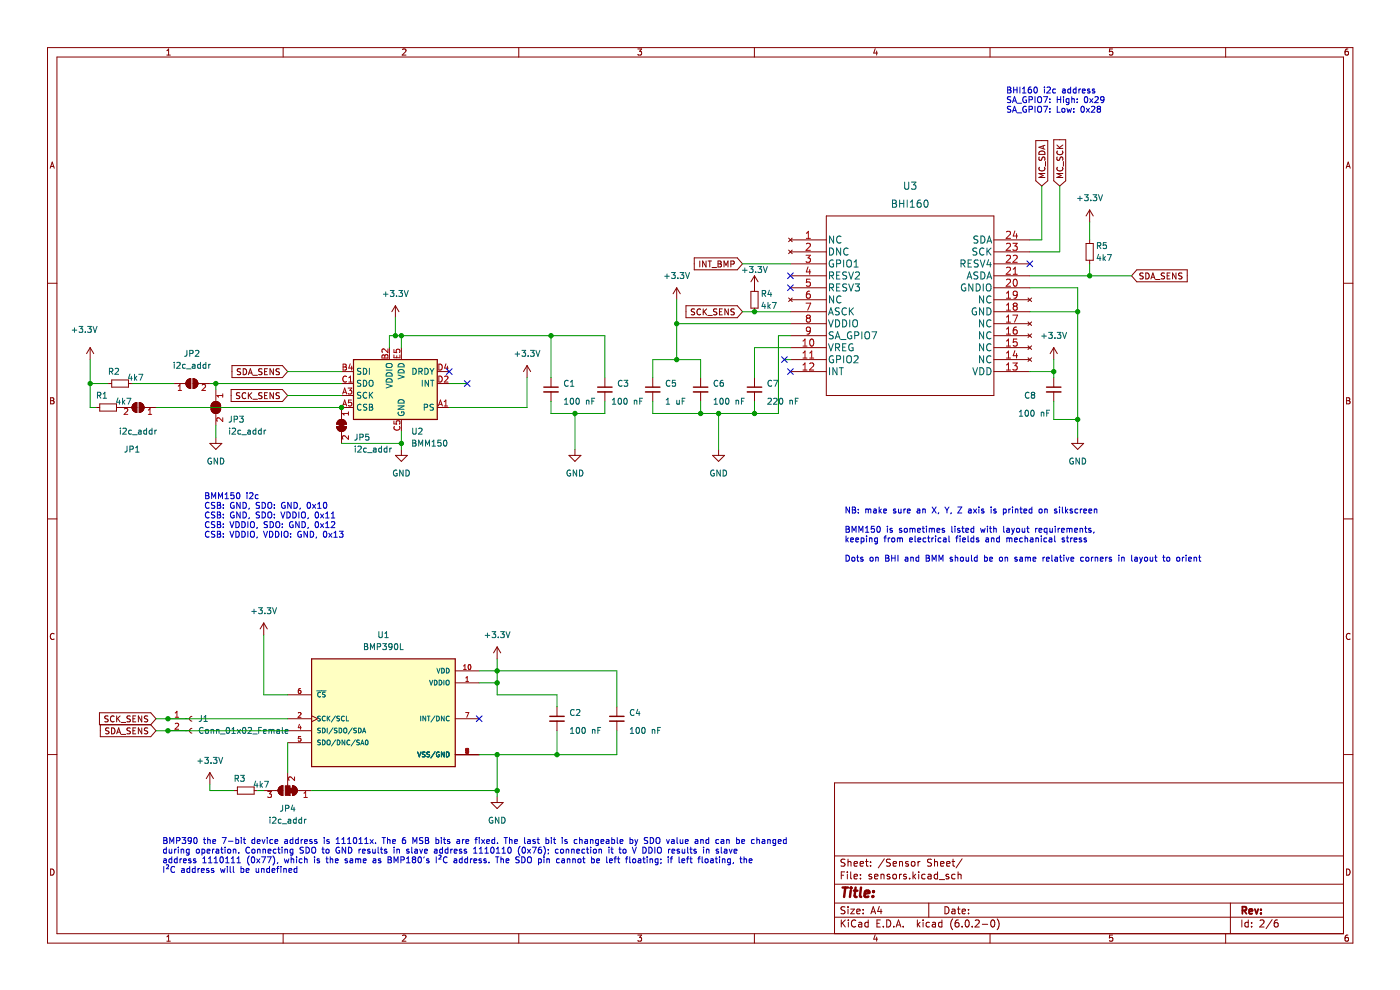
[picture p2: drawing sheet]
<svg xmlns="http://www.w3.org/2000/svg" width="297mm" height="210mm" viewBox="0 0 297 210" stroke-linecap="round" stroke-linejoin="round" font-family="sans-serif">
<path d="M.1 .1h296.9v209.9h-296.9z" fill-rule="evenodd" fill="#fff" stroke="#fff" stroke-width=".21"/>
<g fill="none" stroke="#840000" stroke-width=".21">
<path d="M10.1 10.1h276.9v190h-276.9zM12.1 12.1h272.9v186h-272.9zM35.4 11.7h.7M35.4 10.8l.4-.4v1.3M60.1 10.1v2M85.4 10.5l.5-.1 .2 .4-.8 .9h.8M110.1 10.1v2M135.3 10.4h.8l-.4 .5 .4 .1v.6l-.2 .1-.6-.1M160 10.1v2M185.7 10.3l-.3 1h.8M186 10.8v.9M210 10.1v2"/>
<path d="M236 10.4h-.6l-.1 .6 .7-.1v.7l-.2 .1-.5-.1M260 10.1v2M286 10.4h-.4l-.2 .3-.1 .7 .3 .3 .4-.1v-.7h-.4l-.3 .2M10.6 35.7l.5-1.3 .4 1.3M10.8 35.3h.6M219.7 29.8h2.6v8.6l-1.3 1.1-1.3-1.1zM220.5 33.3v.7h.4l.2-.6 .3-.1 .3 .2-.1 .5M220.5 35.5a.56 .56 0 0 0 .5 .8 .56 .56 0 0 0 .5-.8M220.6 32.1a.66 .66 0 0 1 .7 0 .66 .66 0 0 1 .4 .7h-1.3zM221.3 30.9v.6M221.7 36.8h-1.3l.9 .4-.9 .5h1.3M221.7 30.8l-1.3 .4 1.3 .5"/>
<path d="M221.8 34.3v.9M223.5 29.6h2.6v8.8l-1.3 1.1-1.3-1.1zM224.2 31.5h1.3M224.2 30.8l.7 .7M224.3 33.3v.7h.4l.2-.6 .3-.1 .3 .2-.1 .5M224.3 35.5a.56 .56 0 0 0 .5 .8 .56 .56 0 0 0 .6-.8M224.3 32a.56 .56 0 0 0 .5 .8 .56 .56 0 0 0 .6-.8M225.5 36.8h-1.3l.9 .4-.9 .5h1.3M225.5 30.8l-.7 .5M225.6 34.3v.9M285.6 35.7l.4-1.3 .4 1.3M285.7 35.3h.6"/>
<path d="M147.3 54.7h9.1l1.1 1.3-1.1 1.2h-9.1zM148.5 55.4v1.2M149.8 55.4v1.2l-.7-1.2v1.2M150.2 55.4h.7M150.6 55.4v1.2M151.1 56.8h.9M152.3 56h.4M152.3 55.4h.4l.3 .2-.3 .4 .3 .1 .1 .3-.3 .2h-.5zM153.6 56.6v-1.2l.4 .9 .4-.9v1.2M155 56h.7v-.5l-.7-.1v1.2M160.1 58.5v3.3M160.1 58.5l-.8 1.3"/>
<path d="M160.1 58.5l.7 1.3M167.3 50.5l.8 .8M167.3 53l.8 .8M167.7 50.9h7.6M167.7 53.4h7.6M167.7 58.5h7.6M167.7 56h7.6M168.1 50.5l-.8 .8M168.1 53l-.8 .8M175.3 45.8h35.5v38.1h-35.5zM210.8 50.9h7.7M210.8 53.4h7.7"/>
<path d="M210.8 58.5h7.7M210.8 56h7.7M230.4 51.7h1.5v3.5h-1.5zM231.2 44.5l-.8 1.3M231.2 44.5v2.6M231.2 50.9v.8M231.2 55.2v.8M231.2 44.5l.7 1.3M241.2 57.2h10.7v2.6h-10.7l-1.2-1.3zM242.5 58h-.6v.4l.5 .2 .1 .3-.2 .3-.5-.1M243.1 57.9a.64 .64 0 0 1 .7 .6 .64 .64 0 0 1-.7 .7zM244.2 59.2l.4-1.3 .4 1.3"/>
<path d="M244.3 58.8h.6M245.1 59.3h1M247.1 58h-.7v.4l.5 .2 .2 .3-.3 .3-.5-.1M247.6 58.5h.4M248.2 57.9h-.6v1.3h.6M249.5 57.9v1.3l-.7-1.3v1.3M250.7 58l-.4-.1-.3 .2 .1 .3 .6 .3v.4h-.7M10.1 60.1h2M19.1 73.7l-.7 1.3M19.1 73.7v2.6M19.1 73.7l.8 1.3M49.2 77.6h10.7l1.1 1.2-1.1 1.3h-10.7z"/>
<path d="M51.1 78.3h-.7v.4l.5 .2 .2 .3-.3 .3-.5-.1M51.6 78.2a.64 .64 0 0 1 .7 .7 .64 .64 0 0 1-.7 .6zM52.7 79.5l.4-1.3 .4 1.3M52.8 79.1h.6M53.7 79.6h.9M55.6 78.3h-.7v.4l.6 .2 .1 .3-.3 .3-.4-.1M56.1 78.8h.5M56.7 78.2h-.6v1.3h.6M58 78.2v1.3l-.7-1.3v1.3M59.3 78.3l-.5-.1-.2 .3 .1 .3 .5 .2v.4h-.6M72.5 78.8h2.5M82.6 73.7v2.6"/>
<path d="M83.9 64.9l-.8 1.2M83.9 64.9v2.5M83.9 64.9l.7 1.2M85.1 73.7v2.6M92.8 78.8h2.5M111.8 77.6l-.7 1.2M111.8 77.6v2.5M111.8 77.6l.8 1.2M143.6 61l-.8 1.3M143.6 61v2.6M143.6 61l.7 1.3M145.5 64.9h10.9l1.1 1.2-1.1 1.3h-10.9z"/>
<path d="M147.4 65.6h-.7v.4l.5 .2 .2 .3-.3 .3-.5-.1M148.6 65.6a.56 .56 0 0 0-.8 .6 .56 .56 0 0 0 .8 .5M149.2 65.5v1.3M149.4 66.1l.5 .7M149.9 65.5l-.7 .7M150.1 66.9h1M152.1 65.6h-.7v.4l.6 .2 .1 .3-.3 .3-.4-.1M152.6 66.1h.5M153.2 65.5h-.6v1.3h.6M154.5 65.5v1.3l-.7-1.3v1.3M155.8 65.6l-.5-.1-.3 .3 .2 .3 .5 .2v.4h-.7M159.3 61.8h1.5v3.6h-1.5z"/>
<path d="M160.1 65.4v.7M167.3 63.2l.8 .8M167.7 78.8h7.6M167.7 73.7h7.6M167.7 76.3h7.6M167.7 71.2h7.6M167.7 68.7h7.6M167.7 66.1h7.6M167.7 63.6h7.6M167.7 61h7.6M168.1 63.2l-.8 .8M210.8 78.8h7.7"/>
<path d="M210.8 73.7h7.7M210.8 76.3h7.7M210.8 71.2h7.7M210.8 68.7h7.7M210.8 66.1h7.7M210.8 63.6h7.7M210.8 61h7.7M218.1 75.9l.7 .8M218.1 73.4l.7 .7M218.1 70.8l.7 .8M218.1 68.3l.7 .7M218.1 63.2l.7 .8"/>
<path d="M218.8 75.9l-.7 .8M218.8 73.4l-.7 .7M218.8 70.8l-.7 .8M218.8 68.3l-.7 .7M218.8 63.2l-.7 .8M223.5 73.7v2.6M223.5 73.7l-.7 1.3M223.5 73.7l.8 1.3M285 60.1h2M10.7 84.4h.5l.2 .2-.2 .4 .2 .1 .1 .3-.3 .3h-.5zM10.7 85h.5M20.4 86.4h.8"/>
<path d="M21.2 85.7h3.5v1.5h-3.5zM22.9 81.4h.8M23.7 80.6h3.6v1.5h-3.6zM24.7 86.4h3.3M27.3 81.4h.7M28.3 85.7l.7-.3v2.1a1.02 1.02 0 0 1-.9-.7 1.02 1.02 0 0 1 .2-1.1zM29.5 85.4a1.02 1.02 0 0 1 1.1 1 1.02 1.02 0 0 1-1.1 1.1zM30.6 86.4h2.5M36.9 81.4h2.5M39.7 80.6l.8-.3v2.1a1.02 1.02 0 0 1-1-.7 1.02 1.02 0 0 1 .2-1.1zM41 80.3a1.02 1.02 0 0 1 1 1.1 1.02 1.02 0 0 1-1 1zM42 81.4h2.5"/>
<path d="M44.5 94.1h2.6l-1.3 1.2zM44.8 86.7h2a1.02 1.02 0 0 1-1 1 1.02 1.02 0 0 1-1-1zM45.1 85.5a1.02 1.02 0 0 1 1.1-.3 1.02 1.02 0 0 1 .6 1h-2zM45.8 82.6v2.6M45.8 87.7v2.5M45.8 92.8v1.3M49 82.6h10.9l1.1 1.3-1.1 1.3h-10.9zM50.9 83.4h-.7v.4l.6 .2 .1 .3-.3 .3-.5-.1M52.1 83.4a.56 .56 0 0 0-.8 .5 .56 .56 0 0 0 .8 .5M52.7 83.3v1.3M52.9 83.8l.5 .8M53.4 83.3l-.7 .7"/>
<path d="M53.7 84.7h.9M55.6 83.4h-.7v.4l.6 .2 .1 .3-.3 .3-.4-.1M56.1 83.9h.5M56.7 83.3h-.6v1.3h.6M58 83.3v1.3l-.7-1.3v1.3M59.3 83.4l-.5-.1-.2 .2 .1 .3 .5 .3v.3l-.6 .1M71.4 90.5h2.1a1.02 1.02 0 0 1-1 1 1.02 1.02 0 0 1-1.1-1zM71.7 89.3a1.02 1.02 0 0 1 1.1-.2 1.02 1.02 0 0 1 .7 .9h-2.1zM72.5 81.4h2.5M72.5 83.9h2.5M72.5 91.5v2.6M75 86.4h-2.5v2.6"/>
<path d="M83.9 96.6h2.5l-1.3 1.3zM85.1 89v2.5M85.1 95.3v1.3M92.8 81.4h2.5M92.8 86.4h2.5M116.9 80.1v2M116.9 83.1v2.1M120.7 96.6h2.5l-1.2 1.3zM122 95.3v1.3M128.3 80.1v2M128.3 83.1v2.1M138.5 80.1v2"/>
<path d="M138.5 83.1v2.1M148.6 80.1v2M148.6 83.1v2.1M151.2 96.6h2.5l-1.3 1.3zM152.4 95.3v1.3M160.1 80.1v2M160.1 83.1v2.1M223.5 80.1v2M223.5 83.1v2.1M227.4 94.1h2.5l-1.3 1.2zM228.6 92.8v1.3M285.7 84.4h.4l.3 .2-.3 .4 .3 .1v.3l-.2 .3h-.5z"/>
<path d="M285.7 85h.4M10.1 110.1h2M285 110.1h2M11.5 134.5a.58 .58 0 0 0-.8 .5 .58 .58 0 0 0 .8 .5M55.9 132.1l-.7 1.3M55.9 132.1v2.6M55.9 132.1l.8 1.3M105.5 137.2l-.8 1.3M105.5 137.2v2.6M105.5 137.2l.7 1.3M286.4 134.5a.58 .58 0 0 0-.8 .5 .58 .58 0 0 0 .8 .5M21.1 151.2h10.9l1.1 1.3-1.1 1.2h-10.9z"/>
<path d="M21.3 153.7v2.6h10.7l1.1-1.3-1.1-1.3M22.9 151.9l-.6 .1v.3l.5 .3 .1 .3-.2 .2h-.5M23.1 154.5h-.6v.4l.5 .2 .1 .3-.2 .3-.5-.1M23.7 154.4a.64 .64 0 0 1 .7 .6 .64 .64 0 0 1-.7 .7zM24.2 152a.56 .56 0 0 0-.8 .5 .56 .56 0 0 0 .8 .5M24.8 151.9v1.2M24.8 155.7l.4-1.3 .4 1.3M24.9 155.3h.6M24.9 152.4l.6 .7M25.5 151.9l-.7 .7M25.7 153.2h1M25.7 155.8h1"/>
<path d="M27.7 151.9l-.7 .1v.3l.5 .3 .2 .3-.3 .2h-.5M27.7 154.5h-.7v.4l.5 .2 .2 .3-.3 .3-.5-.1M28.2 152.5h.4M28.2 155h.4M28.8 151.9h-.6v1.2h.6M28.8 154.4h-.6v1.3h.6M30.1 151.9v1.2l-.8-1.2v1.2M30.1 154.4v1.3l-.8-1.3v1.3M31.3 151.9h-.4l-.3 .2 .1 .3 .6 .2v.4l-.7 .1M31.3 154.5l-.4-.1-.3 .2 .1 .3 .6 .3v.3l-.7 .1M35.6 152.5h4.6M35.6 155h4.6"/>
<path d="M40.7 154.5a.51 .51 0 0 0-.5 .5 .51 .51 0 0 0 .5 .5M40.7 152a.51 .51 0 0 0-.5 .5 .51 .51 0 0 0 .5 .5M61 152.5h5.1M61 155h5.1M61 157.5h5.1M61 147.4h5.1M66.1 151.8l1.3 .7-1.3 .6M96.6 144.8h5.1M96.6 142.3h5.1M96.6 152.5h5.1M118.2 149.9v2.1M118.2 153v2"/>
<path d="M130.9 149.9v2.1M130.9 153v2M10.1 160.1h2M44.5 163.9l-.7 1.3M44.5 163.9v2.5M44.5 163.9l.8 1.3M49.6 167.7h.8M50.4 166.9h3.5v1.6h-3.5zM53.9 167.7h.8M55.9 167.7h3.1M59.3 167l.7-.3v2a1.02 1.02 0 0 1-.9-.6 1.02 1.02 0 0 1 .2-1.1zM61 163.9v2.8"/>
<path d="M62 166.7a1.02 1.02 0 0 1 1.1 1 1.02 1.02 0 0 1-1.1 1zM63.1 167.7h3M96.6 160.1h5.1M104.2 170.2h2.5l-1.2 1.3zM105.5 169v1.2M285 166.1h-108v32M285 160.1h2M10.7 184.3a.66 .66 0 0 1 .8 .7 .66 .66 0 0 1-.8 .6zM35.4 198.7l.4-.4v1.3M35.4 199.6h.7M60.1 198.1v2M85.4 198.5l.5-.2 .2 .4-.8 .9h.8"/>
<path d="M110.1 198.1v2M135.3 198.3h.8l-.4 .5 .4 .2v.5l-.2 .1-.6-.1M160 198.1v2M177 194.6h108M177 191.6h108M177 187.6h108M177 181.6h108M178.5 195.1v1.5M178.5 185.7h.5M178.7 195.8l.6 .8M179.2 184.9h-.7v1.5M179.3 192.4l-.6-.1-.2 .2v.4l.6 .3 .2 .4-.3 .2h-.6"/>
<path d="M179.3 182.3l-.6-.1-.2 .2v.4l.6 .3 .2 .4-.3 .2h-.6M179.3 195.1l-.8 .9M179.8 184.9v.2M179.8 185.4v1M179.9 182.2v1.5M179.9 192.3v.2M179.9 192.8v1M179.9 182.9l.2-.2 .4 .1v.9M180 195.1v.2M180 195.6v1M180.5 192.8h.8l-.8 1h.8M180.5 184.9v1.3l.2 .2"/>
<path d="M181.2 185.9l.7-.1-.1-.3-.4-.1-.2 .3 .1 .7h.5M181.2 183.2l.7-.1-.1-.3-.4-.1-.2 .3 .1 .7h.5M181.5 195.3a.71 .71 0 0 0-.9 .5 .71 .71 0 0 0 .7 .8l.2-.1M181.8 193.3l.7-.1-.1-.3-.4-.1-.2 .3v.7h.6M182.2 195.7h.6v.9M182.5 183.2l.7-.1-.1-.3-.4-.1-.2 .3v.7h.6M182.5 186.3v.1M182.5 185.5v.2M182.8 196l-.5 .1-.2 .2 .2 .3h.5M183.1 193.7v.1M183.1 192.9v.2M183.6 182.7h.6"/>
<path d="M183.8 182.2v1.3l.4 .2M184.2 195.7l-.4-.1-.3 .3 .1 .7h.6M184.2 195.1v1.5M184.7 183.6v.1M184.7 182.8v.2M184.8 193.8l.5-1.5 .5 1.5M184.9 193.4h.7M184.9 185.5l-.4-.1-.2 .3 .1 .2 .5 .1v.4h-.6M185.5 185.9l.8-.1-.1-.3-.4-.1-.3 .3 .1 .7h.6M185.7 198.3l-.3 .9h.8M186 198.8v.8M186 195.9h.5"/>
<path d="M186.5 192.3l-.3 1h.9M186.8 195.1h-.8v1.5h.8M186.9 185.4v1M186.9 192.8v1M186.9 185.6l.2-.2 .4 .1v.9M187.4 196.5v.1M187.6 182.2l-1.3 1.9M188.1 195.1a.76 .76 0 0 1 .9 .8 .76 .76 0 0 1-.9 .7zM188.8 185.5l-.4-.1-.2 .3 .1 .2 .5 .1v.4h-.6M188.9 182.3l-.6-.1-.3 .3 .2 .4 .6 .3v.4l-.2 .1h-.6M189.5 185.6l.2-.2 .4 .2 .1 .6-.2 .2h-.3l-.2-.1zM189.5 183.2l.7-.1-.1-.3-.4-.1-.2 .3v.7h.6"/>
<path d="M189.6 196.5v.1M190.1 196.6l.5-1.5 .5 1.5M190.3 196.2h.7M190.8 182.7v1M190.8 185.4v1M190.8 182.9l.2-.2 .4 .1 .1 .9M191.3 185.4l-.5 .3M191.6 196.5v.1M192.3 185.5l-.4-.1-.2 .3 .1 .2 .5 .1v.4h-.6M192.7 182.8l-.4-.1-.2 .3 .1 .2 .5 .1v.4h-.6M193 186.3v.1M193.4 182.9l.2-.2 .4 .2 .1 .6-.1 .2h-.4l-.2-.1z"/>
<path d="M193.7 184.9v1.5M193.8 185.9l.5 .5M194.3 185.4l-.6 .6M194.6 195.1v1.5M194.8 196.1l.4 .5M194.8 182.7v1M194.9 184.9v.2M194.9 185.4v1M195.2 195.6l-.6 .6M195.2 182.7l-.4 .3M195.8 195.1v.2M195.8 195.6v1"/>
<path d="M196.3 185.5l-.5-.1-.3 .3 .2 .7h.6M196.9 185.5h.6v.9M197 191.6v3M197.2 195.7l-.4-.1-.3 .3 .1 .7h.6M197.5 185.8l-.5 .1-.2 .2 .2 .3h.5M197.6 182.3l-.6-.1-.2 .2v.4l.7 .3 .1 .4-.3 .2h-.5M197.8 195.7h.6l.1 .9M198.3 182.9l.2-.2 .3 .1 .1 .9M198.3 182.2v1.5M198.5 196l-.5 .1-.2 .2 .2 .3h.5M198.9 185.5l-.4-.1-.3 .3 .1 .7h.6M198.9 184.9v1.5"/>
<path d="M199.3 186.6h1.1M199.5 183.2l.8-.1-.1-.3-.4-.1-.3 .3 .1 .7h.6M199.8 195.7l-.4-.1-.3 .3 .2 .7h.5M199.8 195.1v1.5M200.5 192.3a.76 .76 0 0 1 .8 .8 .76 .76 0 0 1-.8 .7zM200.8 183.2l.7-.1v-.3l-.5-.1-.2 .3 .1 .7h.6M201.3 185.5l-.4-.1-.2 .3 .1 .2 .5 .1v.4h-.6M202 192.9h.5l.1 .9M202 182.7h.5M202.1 194.9a1.72 1.72 0 0 0 0 2.3M202.2 182.2v1.3l.3 .2M202.6 193.2l-.5 .1-.2 .2 .2 .3h.5"/>
<path d="M202.6 185.5l-.4-.1-.3 .3 .1 .7h.6M203.1 192.8h.6M203.3 185.6l.2-.2 .3 .1 .1 .9M203.3 184.9v1.5M203.3 192.3v1.3l.4 .2M203.3 195.1l-.4 .1a1.01 1.01 0 0 0 0 1.4l.5-.1 .1-.5-.3-.3-.4 .1-.2 .2M204.1 193.3l.7-.1-.1-.3-.4-.1-.2 .3 .1 .7h.5M204.1 196.5v.1M204.1 182.2l-1.3 1.9M204.9 195.3l.2-.2a.8 .8 0 0 1 .5 .8 .8 .8 0 0 1-.5 .7l-.4-.5zM205.5 193.7v.1M205.5 192.9v.2"/>
<path d="M206.2 196.5v.1M206.9 195.3l.6-.2 .2 .5-.9 1h.9M208.4 196.1h1.1M210 198.1v2M210.3 195.3l.2-.2a.8 .8 0 0 1 .6 .8 .8 .8 0 0 1-.6 .7l-.3-.5zM211.5 194.9a1.72 1.72 0 0 1 0 2.3M236 198.3h-.6l-.1 .7 .7-.1v.6l-.2 .1-.5-.1M260 198.1v2M261 191.6v6.5M263.4 195.1v1.5M264.8 195.7l-.4-.1-.3 .3 .1 .7h.6M264.8 195.1v1.5"/>
<path d="M265.5 196.5v.1M265.5 195.7v.2M267.3 195.3l.6-.2 .3 .5-1 1h1M269.9 195.1l-1.3 1.9M271 195.1l-.4 .1a1.01 1.01 0 0 0 0 1.4l.5-.1 .1-.5-.3-.3-.5 .1-.1 .2M285.7 184.3a.66 .66 0 0 1 .7 .7 .66 .66 0 0 1-.7 .6zM286 198.3l-.4 .1-.2 .3-.1 .7 .3 .2 .4-.1v-.6l-.4-.1-.3 .3"/>
</g>
<path d="M263.6 193.1h.7l.1-.3v-.3l-.8-.2v1.5M263.9 193.1l.5 .7M265 193.3l.7-.1-.1-.3-.4-.1-.2 .3 .1 .7h.5M266.2 192.8l.4 1 .3-1M267.5 193.7v.1M267.5 192.9v.2" fill="none" stroke="#840000" stroke-width=".39"/>
<path d="M178.7 188.3h1.2M179.3 188.3l-.2 2M180.5 188.9l-.2 1.4M180.6 188.3l-.1 .2M181.1 188.9h.8M181.5 188.3l-.2 1.7 .1 .2 .3 .1M182.7 188.3l-.3 1.7 .3 .3M183.4 189.6l1-.2v-.4l-.6-.1-.3 .3v1h.7M185.2 190.1v.2M185.3 189v.2" fill="none" stroke="#840000" stroke-width=".52"/>
<path d="M115.4 83.1h3M126.8 83.1h3M137 83.1h3M147.1 83.1h3.1M158.5 83.1h3.1M222 83.1h3.1M116.6 153h3.1M129.3 153h3.1" fill="none" stroke="#840000" stroke-width=".33"/>
<path d="M115.4 82.1h3M126.8 82.1h3M137 82.1h3M147.1 82.1h3.1M158.5 82.1h3.1M222 82.1h3.1M116.6 152h3.1M129.3 152h3.1" fill="none" stroke="#840000" stroke-width=".3"/>
<g fill="none" stroke="#006464" stroke-width=".21">
<path d="M191.9 38.6v1.3l.3 .3h.3l.3-.3v-1.3M193.4 38.6h.9l-.5 .6 .4 .2v.6l-.2 .2-.6-.2M141 58.6h1M141.5 58.1v1M142.5 57.8h.8l-.5 .5 .4 .1v.6l-.2 .1-.5-.1M143.8 59v.1M144.3 57.8h.8l-.5 .5 .4 .1v.6l-.2 .1-.5-.1M145.4 57.8l.5 1.3 .4-1.3M157.5 57.3h1M158 56.8v1M159 56.5h.8l-.5 .5 .4 .1v.6l-.2 .1-.5-.1M160.3 57.7v.1"/>
<path d="M160.8 56.5h.8l-.5 .5 .4 .1v.6l-.2 .1-.5-.1M161.9 56.5l.5 1.3 .4-1.3M176 52.6a.76 .76 0 0 1 .8 .8 .76 .76 0 0 1-.8 .7zM176 58.5l.7-.1 .1-.2v-.4l-.8-.1v1.5M176.3 58.5l.5 .7M176.8 55.2a.7 .7 0 0 0-.9 .7 .7 .7 0 0 0 .9 .7v-.6h-.2M176.8 50.1v1.5l-.8-1.5v1.5M177.5 55.9h.7l.1-.3v-.3l-.8-.2v1.5M177.5 58.4h.5M178.2 57.7h-.7v1.5h.7M178.3 52.6v1.5l-.8-1.5v1.5M178.4 50.2a.71 .71 0 0 0-1 .5 .71 .71 0 0 0 .7 .9l.3-.2"/>
<path d="M179 55.1v1.5M179.6 57.8l-.5-.1-.3 .3 .1 .3 .7 .3v.4l-.3 .2-.5-.1M179.8 55.2l.2-.1a.5 .5 0 0 1 .6 .5v.5a.5 .5 0 0 1-.5 .6 .5 .5 0 0 1-.5-.6v-.5zM179.9 52.7a.71 .71 0 0 0-1 .5 .71 .71 0 0 0 .7 .9l.3-.1M180 57.7l.5 1.5 .5-1.5M181.2 56.6h.8M181.2 55.6l.4-.5v1.5M181.5 57.8l.5-.1 .3 .4-.9 1.1h.9M189.3 42.4h.5l.3 .3-.3 .5 .3 .1 .1 .4-.3 .3h-.6zM189.3 43.2h.5M190.9 43.2h.8M190.9 42.4v1.6"/>
<path d="M191.7 42.4v1.6M192.5 42.4v1.6M193.1 44h.9M193.1 42.9l.4-.5v1.6M195.3 42.4l-.5 .1a1.03 1.03 0 0 0 0 1.5l.6-.2v-.5l-.3-.3-.4 .1-.1 .2M196.2 42.6l.2-.2a.81 .81 0 0 1 .5 .8 .81 .81 0 0 1-.5 .8l-.2-.2-.2-.4zM203.9 55.9h.7l.1-.3v-.3l-.8-.2v1.5M204.2 55.9l.5 .7M205.2 59.2l.5-1.5 .5 1.5M205.3 58.8h.7M205.4 55.9h.5M206.1 55.1h-.7v1.5h.7"/>
<path d="M207.2 52.7l-.5-.1-.2 .1v.5l.6 .3 .1 .3-.3 .3-.5-.1M207.4 57.8l-.5-.1-.2 .1v.5l.6 .2 .1 .4-.2 .3-.6-.1M207.4 50.1h-.5l-.2 .1v.4l.6 .3 .1 .4-.2 .3-.6-.1M207.5 55.2l-.6-.1-.2 .3 .1 .4 .6 .3v.4l-.2 .1h-.5M207.9 55.1l.5 1.5 .5-1.5M208.1 50.1a.76 .76 0 0 1 .9 .7 .76 .76 0 0 1-.9 .8zM208.1 57.7a.76 .76 0 0 1 .9 .7 .76 .76 0 0 1-.9 .8zM208.7 52.7a.71 .71 0 0 0-1 .5 .71 .71 0 0 0 .7 .9l.3-.1M209.4 52.6v1.5M209.4 59.2l.5-1.5 .5 1.5M209.4 51.6l.5-1.5 .5 1.5M209.5 58.8h.7"/>
<path d="M209.5 51.1h.7M209.6 53.2l.6 .9M209.7 55.1l-.3 1h.9M210.1 55.6v1M210.2 52.6l-.8 .9M228.6 42.1h1M229.1 41.6v1M230.1 41.3h.8l-.5 .5 .4 .1v.6l-.2 .1-.5-.1M231.4 42.5v.1M231.9 41.3h.8l-.4 .5 .3 .1v.6l-.2 .1-.5-.1M232.8 52.1h.6l.1-.5-.7-.1v1.2M233 41.3l.5 1.3 .4-1.3"/>
<path d="M233.1 53.9l-.3 .9h.7M233.1 52.1l.4 .6M233.4 54.4v.9M234 54v1.3M234.1 54.8l.4 .5M234.5 54.4l-.5 .5M234.7 51.5h-.6l-.1 .6 .6-.1 .1 .6-.2 .1-.5-.1M234.9 54h.9l-.6 1.3M15.3 70h1M15.8 69.5v1M16.8 69.2h.8l-.5 .5 .4 .1v.6l-.2 .1-.5-.1M18.1 70.4v.1"/>
<path d="M18.6 69.2h.8l-.5 .5 .4 .1v.6l-.2 .1-.5-.1M19.7 69.2l.5 1.3 .4-1.3M23.2 78.8l.6-.1 .1-.5-.7-.1v1.3M23.5 78.8l.4 .6M24.4 78.2l.5-.1 .3 .4-.8 .9h.8M27.6 79.3l-.3 .9h.8M27.9 79.8v.9M28.5 79.4v1.3M29 79.8l-.5 .5M29.4 79.4h.9l-.6 1.3M37 76.9v.1M37 77.3v.8"/>
<path d="M37.5 77l.5-.1 .2 .3-.8 .9h.8M39.3 77.3h-.3l-.3 .2 .1 .6h.5M39.6 78.2h.9M39.7 74.3l-.1 1.1-.4 .2M40.3 75l.6-.1v-.5l-.6-.1v1.3M40.8 77.3h.5l.1 .8M41.4 77.6l-.6 .2 .2 .3h.4M41.5 74.4l.5-.1 .2 .4-.8 .9h.8M42.5 77.3h-.3l-.3 .2 .1 .6h.5M42.5 76.9v1.2M43.7 77.3h-.4l-.2 .2 .1 .6h.5M43.7 76.9v1.2"/>
<path d="M44.3 77.3v.8M44.6 77.3l-.3 .2M76.5 78.2h-.6v.4l.5 .3 .1 .3-.2 .2-.5-.1M77.1 78.1a.64 .64 0 0 1 .7 .7 .64 .64 0 0 1-.7 .6zM78.4 78.1v1.3M81.3 62.4h1M81.8 61.9v1M81.9 78.5h1.3M82.1 77.2l.7-.1a.42 .42 0 0 1 .4 .4 .42 .42 0 0 1-.4 .5h-.5a.43 .43 0 0 1-.4-.3 .43 .43 0 0 1 .2-.5zM82.1 79.2a.66 .66 0 0 1 .8-.1 .66 .66 0 0 1 .3 .7h-1.3zM82.8 61.6h.8l-.4 .5 .3 .1v.6l-.2 .1-.5-.1M84.1 62.8v.1"/>
<path d="M84.5 79.5l1.2 .4-1.2 .5M84.6 61.6h.8l-.4 .5 .3 .1v.6l-.2 .1-.5-.1M84.6 77.2a.66 .66 0 0 1 .8 0 .66 .66 0 0 1 .3 .6h-1.2zM84.6 78.5a.66 .66 0 0 1 .8-.1 .66 .66 0 0 1 .3 .7h-1.2zM85.8 61.6l.4 1.3 .4-1.3M87.6 78.1a.64 .64 0 0 1 .7 .7 .64 .64 0 0 1-.7 .6zM88.9 78.8l.6-.1v-.5l-.6-.1v1.3M89.2 78.8l.4 .6M90.1 78.1a.64 .64 0 0 1 .8 .7 .64 .64 0 0 1-.8 .6zM91.2 78.1l.4 .7M91.6 78.8v.6M92.1 78.1l-.5 .7"/>
<path d="M109.3 75.1h.9M109.8 74.6v1M110.7 74.3h.8l-.4 .5 .3 .1v.6l-.1 .1-.6-.1M112.1 75.5v.1M112.5 74.3h.8l-.4 .5 .4 .1v.6l-.2 .1-.6-.1M113.7 74.3l.4 1.3 .4-1.3M161.7 62.3l.6-.1 .1-.5-.7-.1v1.3M162 64.1l-.3 .9h.7M162 62.3l.4 .6M162.3 64.6v.8M162.9 64.2v1.2M163 64.9l.4 .5"/>
<path d="M163.2 61.6l-.3 .9h.8M163.4 64.6l-.5 .5M163.5 62v.9M163.8 64.2h.9l-.6 1.2M175.8 72.9l.5 1.5 .5-1.5M175.8 66.8l.5-1.5 .5 1.5M175.8 67.8l.5 1.5 .5-1.5M175.9 66.4h.7M176 61l.7-.1 .1-.2v-.3l-.8-.2v1.5M176 78v1.5M176.3 61l.5 .7M176.8 75.5a.7 .7 0 0 0-.9 .7 .7 .7 0 0 0 .9 .7v-.6h-.2"/>
<path d="M176.8 70.5l-.6-.1-.3 .3 .2 .3 .6 .3v.4l-.2 .2-.6-.1M176.8 62.8v1.5l-.8-1.5v1.5M177.2 71.9l.5-1.5 .5 1.5M177.3 67.8a.76 .76 0 0 1 .8 .8 .76 .76 0 0 1-.8 .7zM177.3 73.7l.7-.1 .1-.2v-.3l-.8-.2v1.5M177.3 71.5h.8M177.5 76.2h.7l.1-.2v-.4l-.8-.1v1.5M177.5 60.9h.5M177.6 78v1.5l-.9-1.5v1.5M177.6 73.7l.5 .7M178.1 78h.8M178.1 65.4l-.6-.1-.2 .1v.5l.6 .3 .2 .3-.3 .3-.6-.1"/>
<path d="M178.2 60.2h-.7v1.5h.7M178.3 72h1.2M178.4 62.9a.71 .71 0 0 0-1 .5 .71 .71 0 0 0 .7 .9l.3-.2M178.5 78v1.5M178.8 67.8a.76 .76 0 0 1 .8 .8 .76 .76 0 0 1-.8 .7zM178.8 73.6h.5M179 75.5v1.5M179.5 72.9h-.7v1.5h.7M179.6 65.4a.71 .71 0 0 0-1 .5 .71 .71 0 0 0 .7 .9l.3-.1M179.6 60.3l-.5-.1-.3 .3 .1 .4 .7 .3v.4l-.3 .1h-.5M179.7 75.7l.3-.2a.5 .5 0 0 1 .6 .5v.5a.5 .5 0 0 1-.5 .5 .5 .5 0 0 1-.5-.5zM180 60.2l.5 1.5 .5-1.5"/>
<path d="M180.2 65.3v1.5M180.3 67.8v1.5M180.4 65.9l.6 .9M180.6 70.5a.7 .7 0 0 0-.8 .6 .7 .7 0 0 0 .8 .7l.1-.6h-.3M180.9 73a.7 .7 0 0 0-.9 .7 .7 .7 0 0 0 .9 .6l.1-.5h-.3M181 68.1l.3-.3a.5 .5 0 0 1 .6 .5v.5a.5 .5 0 0 1-.5 .6 .5 .5 0 0 1-.5-.6zM181 65.3l-.8 .9M181.2 75.6l.6-.1 .2 .4-.9 1.1h.9M181.3 71.2l.7-.1 .2-.2-.1-.4-.8-.1v1.5M181.4 60.2h.9l-.5 .6 .5 .1v.7l-.3 .1-.6-.1M182.8 70.4v1.5M183.5 70.6l.3-.2a.5 .5 0 0 1 .7 .5v.5a.5 .5 0 0 1-.5 .5 .5 .5 0 0 1-.5-.5z"/>
<path d="M185 70.4h1l-.7 1.5M204.8 60.3a.7 .7 0 0 0-.9 .7 .7 .7 0 0 0 .9 .7l.1-.6h-.3M206.4 78l.5 1.5 .5-1.5M206.4 60.2v1.5l-.9-1.5v1.5M207.1 60.2a.76 .76 0 0 1 .9 .8 .76 .76 0 0 1-.9 .7zM207.1 65.4a.7 .7 0 0 0-.9 .7 .7 .7 0 0 0 .9 .6l.1-.5h-.3M207.9 78a.76 .76 0 0 1 .8 .7 .76 .76 0 0 1-.8 .8zM208.6 60.2v1.5M208.7 62.8v1.5l-.9-1.5v1.5M208.7 65.3v1.5l-.9-1.5v1.5M208.7 67.8v1.5l-.9-1.5v1.5M208.7 70.4v1.5l-.9-1.5v1.5"/>
<path d="M208.7 72.9v1.5l-.9-1.5v1.5M208.7 75.5v1.5l-.9-1.5v1.5M209.3 60.4l.3-.2a.5 .5 0 0 1 .6 .5v.5a.5 .5 0 0 1-.5 .5 .5 .5 0 0 1-.5-.5zM209.4 78a.76 .76 0 0 1 .8 .7 .76 .76 0 0 1-.8 .8zM209.4 65.3a.76 .76 0 0 1 .8 .8 .76 .76 0 0 1-.8 .7zM210.2 68a.71 .71 0 0 0-1 .5 .71 .71 0 0 0 .7 .8l.3-.1M210.2 73.1a.71 .71 0 0 0-1 .5 .71 .71 0 0 0 .7 .8l.3-.1M210.2 75.6a.71 .71 0 0 0-1 .5 .71 .71 0 0 0 .7 .9l.3-.2M210.2 62.9a.71 .71 0 0 0-1 .5 .71 .71 0 0 0 .7 .9l.3-.2M210.2 70.5a.71 .71 0 0 0-1 .5 .71 .71 0 0 0 .7 .9l.3-.2M221 71.3h1M221.5 70.8v1"/>
<path d="M222.5 70.5h.7l-.4 .5 .4 .1v.6l-.2 .1-.5-.1M223.8 71.7v.1M224.3 70.5h.8l-.5 .5 .4 .1v.6l-.2 .1-.5-.1M225.4 70.5l.4 1.3 .5-1.3M20.7 83.9l.6-.1v-.5l-.6-.1v1.3M21 83.9l.4 .6M21.9 84.5h.7M21.9 83.6l.4-.4v1.3M25 84.4l-.3 .9h.8M25.3 84.9v.8M25.5 90.8v.1M25.5 91.2v.9"/>
<path d="M26 84.5v1.2M26.1 90.9l.5-.1 .2 .4-.8 .9h.8M26.1 85.3l.4 .4M26.5 84.9l-.5 .5M26.9 84.5h.9l-.6 1.2M27 94.6l-.1 1.1-.4 .2M27.6 95.3l.6-.1v-.4l-.6-.2v1.3M27.9 91.3l-.4-.1-.2 .3 .1 .5h.5M28.1 92.2h1M28.7 80.2l.3 .5M28.8 95.9h.7M28.8 95l.3-.4v1.3"/>
<path d="M29.4 91.3h.5v.8M29.9 91.5l-.6 .3 .2 .3 .4-.1M31.1 91.3l-.4-.1-.2 .3 .1 .5h.5M31.1 90.8v1.3M32.2 91.3l-.3-.1-.3 .3 .2 .5h.4M32.2 90.8v1.3M32.9 91.2v.9M33.2 91.2l-.3 .3M44.8 97.2a.58 .58 0 0 0-.7 .6 .58 .58 0 0 0 .8 .5v-.4h-.3M46.2 97.2v1.2l-.8-1.2v1.2M46.8 97.2a.64 .64 0 0 1 .7 .6 .64 .64 0 0 1-.7 .6zM48.7 90.8v.1"/>
<path d="M48.7 91.2v.9M49.1 88.3l-.1 1.1-.4 .2M49.3 90.9l.4-.1 .3 .4-.8 .9h.8M49.7 88.9h.6v-.5l-.6-.1v1.3M50.8 88.3h.8l-.4 .5 .4 .1v.5l-.2 .2-.6-.2M51.1 91.3l-.4-.1-.2 .3 .1 .5h.5M51.3 92.2h1M52.6 91.3h.5v.8M53.1 91.5l-.6 .3 .2 .3 .4-.1M54.3 91.3l-.4-.1-.2 .3 .1 .5h.5M54.3 90.8v1.3M55.4 91.3l-.3-.1-.3 .3 .1 .5h.5"/>
<path d="M55.4 90.8v1.3M56 91.2v.9M56.4 91.2l-.4 .3M75.4 94.6v.2M75.4 95.1v.8M75.7 92.1v1.1l-.4 .2M75.9 94.8l.5-.2 .2 .4-.7 .9h.7M76.3 92.8l.6-.1 .1-.5-.7-.1v1.3M76.5 80.7l-.6 .1v.3l.5 .3 .1 .3-.2 .2h-.5M76.5 83.3h-.6v.4l.5 .2 .1 .3-.2 .3-.5-.1M76.6 85.9a.56 .56 0 0 0-.8 .5 .56 .56 0 0 0 .8 .5M77.1 80.7a.64 .64 0 0 1 .7 .6 .64 .64 0 0 1-.7 .6z"/>
<path d="M77.7 95.1h-.3l-.3 .2 .1 .5h.5M77.8 85.8l-.7 .1v.3l.6 .3 .1 .3-.2 .2h-.5M77.8 83.3a.56 .56 0 0 0-.8 .5 .56 .56 0 0 0 .8 .6M78 96h.9M78.2 92.1h-.6v.6l.6-.1v.6l-.2 .2-.4-.2M78.4 80.8l.2-.1a.43 .43 0 0 1 .5 .4v.4a.42 .42 0 0 1-.4 .5 .42 .42 0 0 1-.4-.5zM78.4 85.7h.4l.2 .3-.2 .3 .2 .2 .1 .3-.3 .2h-.4zM78.4 83.2v1.3M78.4 86.3h.4M78.5 83.7l.6 .8M79.1 83.2l-.7 .7M79.2 95.1h.5l.1 .8"/>
<path d="M79.8 95.4l-.6 .2 .2 .3 .4-.1M80.9 95.1h-.3l-.3 .2 .2 .5h.4M80.9 94.6v1.3M81.9 81.5l1.3 .4-1.3 .4M82.1 95.1h-.4l-.2 .2 .1 .5h.5M82.1 94.6v1.3M82.1 80.4a.66 .66 0 0 1 .8 0 .66 .66 0 0 1 .3 .6h-1.3zM82.7 95.1v.8M83.1 95.1l-.4 .2M84.2 99.8a.58 .58 0 0 0-.8 .6 .58 .58 0 0 0 .8 .5v-.5h-.2M84.5 86.1h1.2l-1.2 .7h1.2M84.5 87.4a.58 .58 0 0 0 .6 .8 .58 .58 0 0 0 .5-.8h-.4v.2"/>
<path d="M84.6 84.9a.66 .66 0 0 1 .8-.1 .66 .66 0 0 1 .3 .7h-1.2zM85.5 99.7v1.3l-.7-1.3v1.3M86.1 99.7a.64 .64 0 0 1 .7 .6 .64 .64 0 0 1-.7 .7zM87.5 93.4h.5l.2 .2-.2 .4 .2 .1 .1 .3-.3 .2h-.5zM87.5 90.8v1.1l.3 .2h.2l.3-.2v-1.1M87.5 94h.5M88.8 90.9l.5-.1 .2 .4-.7 .9h.7M88.8 94.6v-1.2l.4 .9 .5-.9v1.2M89.6 80.7v1.2M90 86.4l.6-.1 .1-.4-.7-.2v1.3M90.3 94.6v-1.2l.4 .9 .4-.9v1.2M90.9 80.7v1.2l-.7-1.2v1.2"/>
<path d="M91.3 80.7h.8M91.7 94.6h.7M91.7 93.7l.3-.3v1.2M91.7 80.7v1.2M91.9 85.8l-.4-.1-.3 .3 .1 .3 .6 .2v.4l-.7 .1M93.5 93.4h-.6v.6l.6-.1v.6l-.1 .1-.5-.1M94.2 93.5l.2-.1a.68 .68 0 0 1 .4 .6 .68 .68 0 0 1-.4 .6l-.3-.5zM119.8 85.7h.7M119.8 84.8l.3-.3v1.2M120.5 80.8a.56 .56 0 0 0-.8 .5 .56 .56 0 0 0 .8 .5M121 99.8a.58 .58 0 0 0-.7 .6 .58 .58 0 0 0 .8 .5v-.5h-.3M121 81.9h.7"/>
<path d="M121 81l.4-.3v1.2M121.1 84.6l.2-.1a.68 .68 0 0 1 .4 .6 .68 .68 0 0 1-.4 .6l-.3-.4zM122.3 84.6l.2-.1a.68 .68 0 0 1 .4 .6 .68 .68 0 0 1-.4 .6l-.3-.4zM122.3 99.7v1.3l-.7-1.3v1.3M122.9 99.7a.64 .64 0 0 1 .8 .6 .64 .64 0 0 1-.8 .7zM124.4 85h.5l.1 .7M124.4 84.9v.8M125.6 85.1h.4M126.2 84.5h-.6v1.2M129.9 85.7h.7M129.9 84.8l.4-.3v1.2M131.2 84.6l.2-.1a.68 .68 0 0 1 .5 .6 .68 .68 0 0 1-.5 .6l-.3-.4z"/>
<path d="M132 80.8a.56 .56 0 0 0-.8 .5 .56 .56 0 0 0 .8 .5M132.4 80.7h.8l-.4 .5 .3 .1v.5l-.2 .1-.5-.1M132.4 84.6l.2-.1a.68 .68 0 0 1 .5 .6 .68 .68 0 0 1-.5 .6l-.3-.4zM134.6 85h.4l.1 .7M134.6 84.9v.8M135.7 85.1h.4M136.3 84.5h-.6v1.2M141.3 85.7h.8M141.3 84.8l.4-.3v1.2M142.1 80.8a.56 .56 0 0 0-.8 .5 .56 .56 0 0 0 .8 .5M143.3 80.7h-.6l-.1 .6 .6-.1 .1 .6-.2 .1-.5-.1M143.6 84.9v.8l.5-.1"/>
<path d="M144.1 84.9v.8M144.7 85.1h.4M145.3 84.5h-.6v1.2M151.5 99.8a.58 .58 0 0 0-.8 .6 .58 .58 0 0 0 .8 .5v-.5h-.2M151.5 85.7h.7M151.5 84.8l.4-.3v1.2M152.3 80.8a.56 .56 0 0 0-.8 .5 .56 .56 0 0 0 .8 .5M152.8 99.7v1.3l-.7-1.3v1.3M152.8 84.6l.2-.1a.68 .68 0 0 1 .4 .6 .68 .68 0 0 1-.4 .6l-.3-.4zM153.4 80.7h-.4l-.2 .3v.7l.2 .2 .4-.1v-.6h-.4l-.2 .2M153.4 99.7a.64 .64 0 0 1 .7 .6 .64 .64 0 0 1-.7 .7zM154 84.6l.2-.1a.68 .68 0 0 1 .5 .6 .68 .68 0 0 1-.5 .6l-.3-.4z"/>
<path d="M156.1 84.9v.8M156.1 85h.5l.1 .7M157.3 85.1h.4M157.9 84.5h-.6v1.2M162.9 84.6l.5-.1 .2 .3-.7 .9h.7M163.7 80.8a.56 .56 0 0 0-.8 .5 .56 .56 0 0 0 .8 .5M164.1 80.7h.9l-.6 1.2M164.1 84.6l.5-.1 .3 .3-.8 .9h.8M165.5 84.6l.1-.1a.68 .68 0 0 1 .5 .6 .68 .68 0 0 1-.5 .6l-.3-.4zM167.6 85h.5v.7M167.6 84.9v.8M168.7 85.1h.4"/>
<path d="M169.3 84.5h-.6v1.2M216.2 88.3h.8M216.2 87.4l.4-.4v1.3M217.6 87.1l.2-.1a.68 .68 0 0 1 .4 .6 .68 .68 0 0 1-.4 .7l-.3-.5zM218.3 83.3a.56 .56 0 0 0-.8 .5 .56 .56 0 0 0 .8 .6M218.8 87.1l.2-.1a.68 .68 0 0 1 .4 .6 .68 .68 0 0 1-.4 .7 .84 .84 0 0 1-.2-1.2zM219 83.7l-.2 .3v.2l.2 .3 .4-.1 .1-.2v-.3l-.2-.2M219 83.7l-.2-.2 .2-.3 .4 .1 .1 .1-.2 .3M219 83.7h.3M220.9 87.4v.9M220.9 87.6l.5-.1v.8M222.1 87.6h.4"/>
<path d="M222.7 87h-.6v1.3M227.7 97.2a.58 .58 0 0 0-.8 .6 .58 .58 0 0 0 .8 .5v-.4h-.2M229 97.2v1.2l-.7-1.2v1.2M229.6 97.2a.64 .64 0 0 1 .7 .6 .64 .64 0 0 1-.7 .6zM53.4 129.7h1M53.9 129.2v1M54.9 128.9h.7l-.4 .5 .4 .1v.6l-.2 .1-.5-.1M56.2 130.1v.1M56.7 128.9h.8l-.5 .5 .4 .1v.6l-.2 .1-.5-.1M57.8 128.9l.4 1.3 .5-1.3M77.3 136.5h.4l.3 .3-.3 .3 .3 .2v.3l-.2 .2h-.5zM77.3 137.1h.4"/>
<path d="M78.6 137.8v-1.3l.4 .9 .4-.9v1.3M80 137.2l.6-.1 .1-.4-.7-.2v1.3M80.4 134v1l.2 .3 .4-.1 .1-.2v-1M81.2 136.5h.8l-.4 .5 .3 .1v.6l-.2 .1-.5-.1M81.6 135.3h.8M81.6 134.4l.4-.4v1.3M83.2 137.1l-.3 .2h-.3l-.1-.6 .4-.2 .3 .3-.1 .7-.2 .2-.3 .1M83.8 136.7l.2-.2a.68 .68 0 0 1 .4 .7 .68 .68 0 0 1-.4 .6l-.3-.5zM84.9 136.5v1.3h.6M102.9 134.8h1M103.4 134.3v1M104.4 134h.8l-.5 .5 .4 .1v.5l-.2 .2-.5-.2"/>
<path d="M105.7 135.1v.2M106.2 134h.8l-.4 .5 .3 .1v.5l-.2 .2-.5-.2M107.3 134l.5 1.3 .4-1.3M42.7 151.8v1.1l-.5 .1M43.1 154.4a.56 .56 0 0 0-.8 .5 .56 .56 0 0 0 .8 .6M43.3 152.1l.3-.3v1.2M43.3 153h.7M43.7 154.8l.3-.1 .2 .3v.3l-.2 .3-.4-.3zM44.8 154.9l.5-.1v.8M44.8 154.7v.9M45.9 154.9l.5-.1 .1 .8M45.9 154.7v.9"/>
<path d="M46.8 155.7h.9M48.1 154.4l.2-.1a.68 .68 0 0 1 .4 .6 .68 .68 0 0 1-.4 .7l-.3-.5zM49.2 155.6h.7M49.2 154.7l.4-.4v1.3M50.3 154.7l.7 .9M51 154.7l-.7 .9M51.6 154.4l.1-.1a.68 .68 0 0 1 .5 .6 .68 .68 0 0 1-.5 .7l-.3-.5zM52.6 154.4l.5-.1 .3 .4-.8 .9h.8M53.6 155.7h1M54.9 154.9h.4M55.5 154.3h-.6v1.3M55.9 155.2l.6-.2-.1-.2-.3-.1-.2 .2 .1 .6h.4"/>
<path d="M57.1 154.9l.3-.2 .2 .2M57.1 154.7v.9M57.6 154.9l.2-.2 .3 .1v.8M57.6 154.9v.7M58.7 154.8h.5l.1 .8M59.3 155l-.6 .3 .2 .3 .4-.1M59.9 154.3v1.1l.2 .2M60.5 155.2l.6-.2-.1-.2-.3-.1-.2 .2 .1 .6h.4M67.2 146.5h2M67.4 152.3h.1M67.5 152.3l.4 .2 .1 .2-.2 .2h-.4M68 154.5h-.6a.42 .42 0 0 0 .5 .6v.3h-.5"/>
<path d="M68 157l-.6 .1a.42 .42 0 0 0 .5 .5v.4h-.5M68 152h-.5l-.1 .3M68 146.9a.45 .45 0 0 0-.6 .4 .45 .45 0 0 0 .6 .4M68.4 154.4a.51 .51 0 0 1 .6 .6 .51 .51 0 0 1-.6 .5zM68.4 157a.51 .51 0 0 1 .6 .5 .51 .51 0 0 1-.6 .5zM69 152a.45 .45 0 0 0-.6 .4 .45 .45 0 0 0 .6 .4M69 146.9h-.5a.42 .42 0 0 0 .4 .6v.3h-.5M69.4 157.1l.2-.1 .4 .1v.6l-.1 .3-.5-.1zM69.4 151.9v1M69.4 154.4v1.1M69.6 152.3l.4 .6M70 151.9l-.6 .6"/>
<path d="M70.6 154.4l-.8 1.3M71.2 151.9l-.9 1.3M71.2 156.9l-.9 1.3M71.5 154.5h-.5a.42 .42 0 0 0 .5 .6l-.1 .3h-.5M71.5 157a.51 .51 0 0 1 .6 .5 .51 .51 0 0 1-.6 .5zM71.9 154.4a.51 .51 0 0 1 .6 .6 .51 .51 0 0 1-.6 .5zM72 152h-.5a.42 .42 0 0 0 .5 .5l-.1 .4h-.4M73 154.6l.1-.2 .4 .2 .1 .5-.2 .3-.4-.1zM73 152a.45 .45 0 0 0-.6 .4 .45 .45 0 0 0 .6 .4M73.1 157v1l-.5-1v1M73.5 151.9v1h.5M74.2 157.1a.45 .45 0 0 0-.6 .4 .45 .45 0 0 0 .6 .4"/>
<path d="M74.7 154.4l-.8 1.3M75.4 156.9l-.9 1.3M75.6 154.5h-.5a.42 .42 0 0 0 .5 .6l-.1 .3h-.5M76 154.4a.51 .51 0 0 1 .6 .6 .51 .51 0 0 1-.6 .5zM76.2 157l-.5 .1a.42 .42 0 0 0 .5 .5l-.1 .4h-.4M76.5 158l.4-1 .3 1M76.6 157.7h.5M76.9 155.5l.4-1.1 .3 1.1M77 155.2h.5M77.6 157.1l.1-.1a.49 .49 0 0 1 .4 .5 .49 .49 0 0 1-.5 .5l-.1-.4zM88.6 159.5l.4 1 .3-1M89.2 151.9v1"/>
<path d="M90.2 159.6h-.6a.42 .42 0 0 0 .5 .6v.3h-.5M90.3 151.9v1l-.6-1v1M90.6 151.9h.6M90.9 151.9v1M91.1 159.6h-.5a.42 .42 0 0 0 .5 .6l-.1 .3h-.4M91.1 144.3l.4 1 .3-1M92.1 144.3a.51 .51 0 0 1 .6 .5 .51 .51 0 0 1-.6 .5zM92.3 159.5l-.9 1.3M92.3 151.9l-.9 1.3M92.6 151.9a.51 .51 0 0 1 .6 .5 .51 .51 0 0 1-.6 .5zM92.7 141.7l.3 1.1 .4-1.1M93.2 159.6a.46 .46 0 0 0-.6 .4 .46 .46 0 0 0 .6 .4v-.3h-.2"/>
<path d="M93.2 144.3a.51 .51 0 0 1 .5 .5 .51 .51 0 0 1-.5 .5zM93.7 141.7a.51 .51 0 0 1 .6 .6 .51 .51 0 0 1-.6 .5zM94.2 144.3v1M94.2 151.9v1l-.6-1v1M94.2 159.5v1l-.6-1v1M94.7 144.4l.2-.1 .3 .1 .1 .6-.2 .3-.4-.1zM94.7 159.5a.51 .51 0 0 1 .6 .5 .51 .51 0 0 1-.6 .5zM94.7 141.7a.51 .51 0 0 1 .6 .6 .51 .51 0 0 1-.6 .5zM95.3 152a.45 .45 0 0 0-.6 .4 .45 .45 0 0 0 .6 .4M121 155.6h.7M121 154.7l.4-.4v1.3M121.8 150.6a.56 .56 0 0 0-.8 .5 .56 .56 0 0 0 .8 .6"/>
<path d="M122.3 150.6l.5-.1 .2 .4-.8 .9h.8M122.4 154.4l.1-.1a.68 .68 0 0 1 .5 .6 .68 .68 0 0 1-.5 .7l-.3-.5zM123.6 154.4l.1-.1a.68 .68 0 0 1 .5 .6 .68 .68 0 0 1-.5 .7l-.3-.5zM125.7 154.7v.9M125.7 154.9l.5-.1v.8M126.8 154.9h.4M127.4 154.3h-.6v1.3M133.7 155.6h.7M133.7 154.7l.4-.4v1.3M134.5 150.6a.56 .56 0 0 0-.8 .5 .56 .56 0 0 0 .8 .6M135 154.4l.2-.1a.68 .68 0 0 1 .5 .6 .68 .68 0 0 1-.5 .7l-.3-.5zM135.3 150.4l-.3 .9h.8"/>
<path d="M135.6 150.9v.9M136.3 154.4l.1-.1a.68 .68 0 0 1 .5 .6 .68 .68 0 0 1-.5 .7l-.3-.5zM138.4 154.9l.5-.1v.8M138.4 154.7v.9M139.5 154.9h.4M140.1 154.3h-.6v1.3M42 161.4h.9M42.5 161v.9M43.4 160.7h.8l-.4 .4 .4 .2v.5l-.2 .1-.6-.1M44.8 161.8v.1M45.2 160.7h.8l-.4 .4 .4 .2v.5l-.2 .1-.6-.1M46.4 160.7l.4 1.2 .4-1.2"/>
<path d="M49.9 165.1h.6v-.5l-.6-.1v1.2M50.2 165.1l.4 .6M51 164.5h.8l-.4 .4 .4 .2v.5l-.2 .1-.6-.1M54.2 165.7l-.3 .9h.8M54.5 166.2v.8M55.2 165.7v1.3M55.3 166.5l.4 .5M55.7 166.2l-.5 .4M56.1 165.7h.9l-.6 1.3M57.3 173.4v.1M57.3 173.8v.8M57.8 173.5l.5-.1 .2 .3-.7 .9h.7"/>
<path d="M59.6 173.8h-.3l-.3 .2 .2 .6h.4M59.9 174.7h.9M60 170.8l-.1 1.1-.4 .2M60.6 171.5l.6-.1v-.5l-.6-.1v1.3M61.1 173.8h.5l.1 .8M61.7 174.1l-.6 .2 .2 .3h.4M62.1 170.8l-.3 .9h.8M62.4 171.2v.9M62.8 173.8h-.3l-.3 .2 .2 .6h.4M62.8 173.4v1.2M64 173.8h-.4l-.2 .2 .1 .6h.5M64 173.4v1.2"/>
<path d="M64.6 173.8v.8M65 173.8l-.4 .2M104.5 173.4a.58 .58 0 0 0-.7 .6 .58 .58 0 0 0 .8 .5v-.4h-.3M105.8 173.4v1.2l-.7-1.2v1.2M106.4 173.4a.64 .64 0 0 1 .8 .6 .64 .64 0 0 1-.8 .6z"/>
</g>
<g fill="#840000" stroke="#840000" stroke-width=".21">
<path d="M29.5 85.4a1.02 1.02 0 0 1 1.1 1 1.02 1.02 0 0 1-1.1 1.1z" fill-rule="evenodd"/>
<path d="M28.3 85.7l.7-.3v2.1a1.02 1.02 0 0 1-.9-.7 1.02 1.02 0 0 1 .2-1.1z" fill-rule="evenodd"/>
<path d="M61.5 167.2h.5v1h-.5z" fill-rule="evenodd"/>
<path d="M62 166.7a1.02 1.02 0 0 1 1.1 1 1.02 1.02 0 0 1-1.1 1z" fill-rule="evenodd"/>
<path d="M60.5 166.7h1v2h-1z" fill-rule="evenodd"/>
<path d="M59.3 167l.7-.3v2a1.02 1.02 0 0 1-.9-.6 1.02 1.02 0 0 1 .2-1.1z" fill-rule="evenodd"/>
<path d="M39.7 80.6l.8-.3v2.1a1.02 1.02 0 0 1-1-.7 1.02 1.02 0 0 1 .2-1.1z" fill-rule="evenodd"/>
<path d="M41 80.3a1.02 1.02 0 0 1 1 1.1 1.02 1.02 0 0 1-1 1z" fill-rule="evenodd"/>
<path d="M45.3 85.9h1v1h-1z" fill-rule="evenodd"/>
<path d="M45.1 85.5a1.02 1.02 0 0 1 1.1-.3 1.02 1.02 0 0 1 .6 1h-2z" fill-rule="evenodd"/>
<path d="M44.8 86.7h2a1.02 1.02 0 0 1-1 1 1.02 1.02 0 0 1-1-1z" fill-rule="evenodd"/>
<path d="M71.9 89.7h1.1v1.1h-1.1z" fill-rule="evenodd"/>
<path d="M71.7 89.3a1.02 1.02 0 0 1 1.1-.2 1.02 1.02 0 0 1 .7 .9h-2.1z" fill-rule="evenodd"/>
<path d="M71.4 90.5h2.1a1.02 1.02 0 0 1-1 1 1.02 1.02 0 0 1-1.1-1z" fill-rule="evenodd"/>
</g>
<g fill="none" stroke="#a90000" stroke-width=".21">
<path d="M171 54.1h.9l-.5 .6 .4 .2v.6l-.2 .1-.6-.1M171.1 50.6h.8M171.1 49.5l.4-.4v1.5M171.1 51.7l.5-.1 .3 .4-.9 1.1h.9M171.4 56.6l-.3 1.1h.9M171.8 57.2v1M171.8 59.2h-.7v.7l.2-.1 .5 .1 .1 .2-.1 .5-.2 .1-.5-.1M213.5 49.2l.6-.1 .3 .4-1 1.1h1M213.5 51.7l.6-.1 .3 .4-1 1.1h1M213.5 59.4l.6-.2 .3 .5-1 1h1M213.5 54.3l.6-.2 .3 .5-1 1h1M213.5 56.8l.6-.1 .3 .4-1 1.1h1"/>
<path d="M214.9 51.6h.9l-.5 .6 .4 .1v.7l-.2 .1-.6-.1M214.9 54.3l.6-.2 .3 .5-.9 1h.9M214.9 58.2h.9M214.9 57.1l.5-.4v1.5M215.1 59.4l.2-.2a.8 .8 0 0 1 .5 .8 .8 .8 0 0 1-.5 .7l-.4-.6zM215.3 49l-.4 1.1h1M215.7 49.6v1M72.8 77.2h.4l.3 .3-.3 .3 .3 .2v.3l-.2 .2h-.5zM72.8 77.8h.4M73.5 79.9a.56 .56 0 0 0-.8 .5 .56 .56 0 0 0 .8 .5M74.3 77.2l-.3 .9h.8M74.6 77.7v.8"/>
<path d="M81.1 75.4l.3-.1 .2 .2 .2-.2 .3-.1 .2 .3v.4h-1.3zM81.6 75.5v.4M82.3 74v.8l-.9-.8-.4 .3 .1 .4M83.6 74.1v.6l.6 .1-.1-.6 .6-.1 .1 .2-.1 .5M83.6 75.3v.6h1.2v-.6M84.2 75.5v.4M93.1 77.2a.64 .64 0 0 1 .7 .7 .64 .64 0 0 1-.7 .6zM93.1 79.8a.64 .64 0 0 1 .7 .6 .64 .64 0 0 1-.7 .6zM94.3 79.9l.5-.1 .2 .3-.8 .9h.8M94.6 77.2l-.3 .9h.8M94.9 77.7v.8M170.3 76h.9"/>
<path d="M170.3 78.5h.9M170.3 73.4h.9M170.3 72.3l.5-.4v1.5M170.3 74.9l.5-.4v1.5M170.3 77.4l.5-.4v1.5M171 64.3h1l-.7 1.5M171.3 67.5l-.2 .3v.4l.2 .1h.3l.3-.2-.1-.5-.2-.1M171.3 67.5l-.2-.3 .2-.4h.3l.3 .3-.3 .4M171.3 67.5h.3M171.8 76h.8M171.8 77.1l.5-.1 .3 .4-.9 1.1h.9M171.8 74.9l.4-.4v1.5"/>
<path d="M171.8 61.8h-.5a1.01 1.01 0 0 0 0 1.5l.5-.2 .1-.5-.3-.3-.4 .1-.1 .2M171.9 72.1l.2-.2a.8 .8 0 0 1 .5 .8 .8 .8 0 0 1-.5 .7l-.3-.6zM171.9 70l-.3 .3h-.3l-.2-.3v-.3l.2-.3h.3l.3 .3a1 1 0 0 1-.4 1.2h-.3M213.5 76h.9M213.5 78.5h.9M213.5 73.4h.9M213.5 62.2l.4-.4v1.5M213.5 64.7l.4-.4v1.5M213.5 67.3l.4-.5v1.5M213.5 69.8l.4-.4v1.5M213.5 72.3l.4-.4v1.5M213.5 74.9l.4-.4v1.5"/>
<path d="M213.5 77.4l.4-.4v1.5M213.5 70.9h.9M213.5 68.3h.9M213.5 65.8h.9M213.5 63.3h.9M214.9 77h.9l-.5 .6 .4 .1v.7l-.2 .1-.6-.1M214.9 66.8h1l-.7 1.5M215.2 64.9l-.3-.2 .3-.4h.3l.3 .3-.3 .3M215.2 64.9l-.3 .3v.3l.3 .3h.3l.3-.3-.1-.4-.2-.2M215.2 64.9h.3M215.3 74.4l-.4 1.1h1M215.7 69.4l-.5 .1a1.01 1.01 0 0 0 0 1.4l.5-.2 .1-.5-.3-.2h-.4l-.2 .2"/>
<path d="M215.7 75v1M215.7 71.9h-.7l-.1 .7 .3-.1 .5 .1 .1 .2-.1 .5-.2 .1-.6-.1M215.8 62.4l-.3 .3h-.3l-.3-.3v-.4l.3-.2h.3l.3 .2a1 1 0 0 1-.4 1.3h-.3M26.4 86.8l.5-.2 .2 .4-.8 .9h.8M31.5 87.9h.7M31.5 87l.3-.4v1.3M37.8 82.8h.7M37.8 81.9l.4-.3v1.2M42.9 81.7l.5-.1 .2 .3-.8 .9h.8M47.3 83.5v.8M47.3 88.6v.8l-1-.8-.3 .3 .1 .4M47.3 83.9h-1.3l.3 .4"/>
<path d="M72.7 83.6l.4-1.3 .4 1.3M72.7 86.1l.4-1.2 .4 1.2M72.8 85.8h.6M72.8 83.2h.6M73.8 82.3h.8l-.4 .5 .4 .1v.6l-.2 .1-.6-.1M73.9 87.3v.8M73.9 92.4v.8l-.9-.8-.4 .3 .2 .5M73.9 87.7h-1.3l.4 .4M74 81h.7M74 80.1l.4-.3v1.2M74.6 84.9h-.6l-.1 .6 .6-.1 .1 .6-.2 .1-.5-.1M83.6 89.3v.6l.6 .1-.1-.6 .6-.1 .1 .2-.1 .5"/>
<path d="M83.7 90.5a.56 .56 0 0 0 .5 .8 .56 .56 0 0 0 .5-.8M93 86.1l.4-1.2 .5 1.2M93.1 85.8h.6M94.2 86.1h.7M94.2 85.2l.4-.3v1.2M37.2 152.1h.7M37.2 151.2l.3-.3v1.2M37.2 153.5l.5-.1 .2 .4-.8 .9h.8M63.3 151.2l.4-.1 .2 .3-.7 .8h.7M63.5 153.6l-.2 .8h.6M63.8 146.1l-.5 .2v.6l.2 .2 .3-.1v-.5h-.3l-.2 .1M63.8 154v.7"/>
<path d="M63.8 156.2h-.5v.5h.5v.4h-.5M98.3 142h.6M98.3 141.3l.3-.3v1M98.8 151.1h.7l-.5 1.1M98.8 158.8h.6l-.3 .3 .3 .2-.3 .5M98.8 159.7l.2 .1M98.8 144.5h.6M98.8 143.8l.3-.3v1M98.8 159l.2 .2M98.9 159.3v.4M98.9 159.3h.5M99 158.8l-.2 .2 .1 .3"/>
<path d="M99 159.2h.2M99 159.2l-.1 .1M99.2 158.8l.2 .2v.6l-.2 .2h-.3M99.2 159.2l.2 .1M99.4 159.3v.1M99.4 141.1l.2-.1a.49 .49 0 0 1 .3 .5 .49 .49 0 0 1-.4 .5l-.2-.4zM99.4 159l-.2 .2M99.4 159.2v.1M56.8 167.9h.8l-.4 .5 .3 .1v.5l-.2 .2-.5-.2M62.5 164.8v.8l-.9-.8-.4 .2 .1 .5M64.5 169.2h.7M64.5 168.3l.3-.4v1.3"/>
</g>
<g fill="#ffffc2" stroke="#ffffc2" stroke-width=".25">
<path d="M75 76.3h17.8v12.7h-17.8z" fill-rule="evenodd"/>
<path d="M66.1 139.8h30.5v22.8h-30.5z" fill-rule="evenodd"/>
</g>
<path d="M75 76.3h17.8v12.7h-17.8zM66.1 139.8h30.5v22.8h-30.5z" fill="none" stroke="#840000" stroke-width=".25"/>
<g fill="none" stroke="#0000c2" stroke-width=".21">
<path d="M213.8 18.5h.4l.2 .2-.2 .4 .2 .1 .1 .3-.2 .2h-.5zM213.8 19.1h.4M215 19.1h.8M215 18.5v1.2M215.8 18.5v1.2M216.4 18.5v1.2M216.9 19.7h.7M216.9 18.8l.4-.3v1.2M218.7 18.5h-.3l-.2 .3-.1 .7 .3 .2 .4-.1-.1-.6-.3-.1-.3 .3M219.5 18.6l.1-.1a.68 .68 0 0 1 .5 .6 .68 .68 0 0 1-.5 .6l-.3-.5zM221.6 18.5v.1M221.6 18.9v.8"/>
<path d="M222.1 18.6l.5-.1 .2 .3-.7 .9h.7M223.9 18.9h-.3l-.3 .2 .1 .6h.5M225.4 18.9h.5l.1 .8M226 19.2l-.6 .2 .2 .3h.4M227.1 18.9h-.3l-.3 .2 .1 .6h.5M227.1 18.5v1.2M228.3 18.9h-.4l-.2 .2 .1 .6h.5M228.3 18.5v1.2M228.9 18.9v.8M229.2 18.9l-.3 .2M229.6 19.3l.6-.1v-.3h-.4l-.2 .2 .1 .6h.5M231.2 18.9h-.3l-.2 .2 .1 .1 .4 .2v.3h-.5"/>
<path d="M232.2 18.9h-.3l-.2 .2 .1 .1 .4 .2v.3h-.5M214.4 20.6h-.6v.4l.5 .2 .1 .3-.2 .3-.5-.1M214.4 22.6l-.6 .1v.3l.5 .3 .1 .3-.2 .2h-.5M214.8 21.8l.4-1.3 .4 1.3M214.8 23.8l.4-1.3 .4 1.3M214.9 21.4h.6M214.9 23.5h.6M215.8 21.9h.9M215.8 23.9h.9M217.7 20.6a.58 .58 0 0 0-.7 .5 .58 .58 0 0 0 .8 .6v-.5h-.3M217.7 22.6a.58 .58 0 0 0-.7 .6 .58 .58 0 0 0 .8 .5v-.4h-.3M218.3 21.2l.6-.1 .1-.5-.7-.1v1.3"/>
<path d="M218.3 23.2h.6l.1-.5-.7-.2v1.3M219.6 20.5v1.3M219.6 22.5v1.3M220.2 20.7l.2-.2a.43 .43 0 0 1 .6 .4v.4a.42 .42 0 0 1-.5 .5 .42 .42 0 0 1-.4-.5zM220.2 22.7l.2-.2a.43 .43 0 0 1 .6 .5v.4a.42 .42 0 0 1-.5 .4 .42 .42 0 0 1-.4-.4zM221.4 20.5h.8l-.5 1.3M221.4 22.5h.8l-.5 1.3M222.7 23v.2M222.7 21.7v.1M222.7 21v.1M222.7 23.7v.1M224.3 20.5v1.3"/>
<path d="M224.3 22.5v1.3h.6M224.3 21.1h.7M225 20.5v1.3M225.3 23.1l.2-.1 .4 .1-.1 .7-.5-.1zM225.6 20.5v.1M225.6 20.9v.9M226.3 23l.3 .8 .2-.6 .3 .6 .2-.8M226.8 21l-.4-.1-.2 .3 .1 .5h.5M226.8 20.9v1.1l-.3 .2-.3-.1M227.4 21h.5v.8M227.4 20.5v1.3M227.8 23.7v.1"/>
<path d="M227.8 23v.2M228.5 21.7v.1M228.5 21v.1M229.4 22.7l.2-.2a.68 .68 0 0 1 .4 .7 .68 .68 0 0 1-.4 .6l-.3-.5zM230.2 20.6l.1-.1a.68 .68 0 0 1 .5 .6 .68 .68 0 0 1-.5 .7l-.3-.5zM230.5 23l.6 .8M231.1 23l-.6 .8M231.2 20.9l.6 .9M231.5 22.7l.5-.2 .3 .4-.8 .9h.8M231.8 20.9l-.6 .9M232.3 20.6l.5-.1 .2 .4-.8 .9h.8M233 23.1l-.2-.3 .2-.3h.2l.3 .3-.3 .3"/>
<path d="M233 23.1l-.2 .2v.4l.2 .1h.2l.3-.2v-.3l-.3-.2M233 23.1h.2M234.2 21l-.2 .3-.4-.1-.1-.6 .5-.1 .2 .2-.1 .8-.1 .2-.4 .1M43.6 104.5h.5l.2 .3-.2 .3 .2 .1 .1 .3-.3 .3h-.5zM43.6 105.1h.5M44.4 106.7a.56 .56 0 0 0-.8 .5 .56 .56 0 0 0 .8 .5M44.4 108.7a.56 .56 0 0 0-.8 .5 .56 .56 0 0 0 .8 .6M44.4 110.8a.56 .56 0 0 0-.8 .5 .56 .56 0 0 0 .8 .5M44.4 112.8a.56 .56 0 0 0-.8 .5 .56 .56 0 0 0 .8 .5M44.9 105.8v-1.3l.4 .9 .4-.9v1.3M45.6 112.8h-.7v.4l.5 .2 .2 .3-.3 .3-.5-.1M45.6 108.7h-.7v.4l.5 .2 .2 .3-.3 .3-.5-.1"/>
<path d="M45.6 106.6l-.7 .1v.3l.5 .3 .2 .3-.3 .2h-.5M45.6 110.7l-.7 .1v.3l.5 .3 .2 .3-.3 .2h-.5M46.1 106.6h.4l.3 .2-.3 .4 .3 .1v.3l-.2 .2h-.5zM46.1 110.6h.4l.3 .3-.3 .4 .3 .1v.3l-.2 .2h-.5zM46.1 108.6h.4l.3 .2-.3 .4 .3 .1v.3l-.2 .3h-.5zM46.1 112.7h.4l.3 .2-.3 .4 .3 .1v.3l-.2 .3h-.5zM46.1 107.2h.4M46.1 109.2h.4M46.1 111.3h.4M46.1 113.3h.4M46.4 105.8v-1.3l.4 .9 .4-.9v1.3M47.4 111.1v.2"/>
<path d="M47.4 109.1v.1M47.4 107v.2M47.4 107.7v.1M47.4 109.8v.1M47.4 111.8v.1M47.4 113.2v.1M47.4 113.8v.2M47.7 105.8h.8M47.7 104.9l.4-.4v1.3M48.8 110.6l.4 1.3 .4-1.3M48.8 112.7l.4 1.3 .4-1.3M49.6 104.5h-.6v.6h.6v.6l-.2 .1-.4-.1"/>
<path d="M49.6 106.6a.58 .58 0 0 0-.7 .6 .58 .58 0 0 0 .8 .5v-.4h-.3M49.6 108.7a.58 .58 0 0 0-.7 .6 .58 .58 0 0 0 .8 .5v-.5h-.3M50 110.6a.64 .64 0 0 1 .8 .7 .64 .64 0 0 1-.8 .6zM50 112.7a.64 .64 0 0 1 .8 .6 .64 .64 0 0 1-.8 .7zM50.3 104.6l.2-.1a.68 .68 0 0 1 .4 .7 .68 .68 0 0 1-.4 .6l-.3-.5zM50.9 106.6v1.2l-.7-1.2v1.2M50.9 108.6v1.3l-.7-1.3v1.3M51.3 110.6a.64 .64 0 0 1 .7 .7 .64 .64 0 0 1-.7 .6zM51.3 112.7a.64 .64 0 0 1 .7 .6 .64 .64 0 0 1-.7 .7zM51.6 106.6a.64 .64 0 0 1 .7 .6 .64 .64 0 0 1-.7 .6zM51.6 108.6a.64 .64 0 0 1 .7 .6 .64 .64 0 0 1-.7 .7zM52.4 104.5v.1"/>
<path d="M52.4 104.9v.9M52.6 110.6v1.3M52.6 112.7v1.3M52.9 107.8l-.1 .2M52.9 109.8l-.1 .3M52.9 104.6l.5-.1 .3 .4-.8 .9h.8M53.2 112.9l.2-.2a.43 .43 0 0 1 .6 .4v.4a.42 .42 0 0 1-.5 .5 .42 .42 0 0 1-.4-.5zM53.2 110.8l.2-.2a.43 .43 0 0 1 .6 .5v.4a.42 .42 0 0 1-.5 .4 .42 .42 0 0 1-.4-.4zM54.6 111.9l-.1 .2M54.6 113.9l-.1 .2M54.8 105l-.4-.1-.2 .3 .1 .5h.5M55.1 106.6h-.5l-.3 .2 .2 .3 .5 .2v.4l-.7 .1"/>
<path d="M55.1 108.7l-.5-.1-.3 .2 .2 .3 .5 .3v.4h-.7M55.6 106.6a.64 .64 0 0 1 .7 .6 .64 .64 0 0 1-.7 .6zM55.6 108.6a.64 .64 0 0 1 .7 .6 .64 .64 0 0 1-.7 .7zM55.9 112.7l.4 1.3 .5-1.3M56.8 110.7l-.7 .1v.3l.5 .3 .2 .3-.3 .2h-.5M56.9 106.7l.2-.1a.43 .43 0 0 1 .6 .4v.4a.42 .42 0 0 1-.5 .4 .42 .42 0 0 1-.4-.4zM56.9 108.8l.2-.2a.43 .43 0 0 1 .6 .4v.5a.42 .42 0 0 1-.5 .4 .42 .42 0 0 1-.4-.4zM57.2 112.7a.64 .64 0 0 1 .7 .6 .64 .64 0 0 1-.7 .7zM57.3 110.6a.64 .64 0 0 1 .7 .7 .64 .64 0 0 1-.7 .6zM58.2 109.1v.1M58.2 107v.2M58.2 107.7v.1"/>
<path d="M58.2 109.8v.1M58.4 112.7a.64 .64 0 0 1 .8 .6 .64 .64 0 0 1-.8 .7zM58.6 110.8l.2-.2a.43 .43 0 0 1 .6 .5v.4a.42 .42 0 0 1-.5 .4 .42 .42 0 0 1-.4-.4zM59.6 108.6l.4 1.3 .4-1.3M59.7 112.7v1.3M59.9 111.1v.2M59.9 111.8v.1M60.3 112.9l.3-.2a.43 .43 0 0 1 .5 .4v.4a.42 .42 0 0 1-.4 .5 .42 .42 0 0 1-.4-.5zM60.4 106.6a.58 .58 0 0 0-.7 .6 .58 .58 0 0 0 .8 .5v-.4h-.2M60.9 108.6a.64 .64 0 0 1 .7 .6 .64 .64 0 0 1-.7 .7zM61.6 113.8v.2M61.6 113.2v.1"/>
<path d="M61.8 106.6v1.2l-.8-1.2v1.2M62.1 108.6a.64 .64 0 0 1 .8 .6 .64 .64 0 0 1-.8 .7zM62.1 110.7a.58 .58 0 0 0-.7 .6 .58 .58 0 0 0 .8 .5v-.4h-.2M62.4 106.6a.64 .64 0 0 1 .7 .6 .64 .64 0 0 1-.7 .6zM63.4 108.6v1.3M63.5 110.6v1.3l-.8-1.3v1.3M63.7 107.8l-.1 .2M63.9 112.8a.58 .58 0 0 0-.7 .5 .58 .58 0 0 0 .7 .5v-.4h-.2M64 108.8l.2-.2a.43 .43 0 0 1 .6 .4v.5a.42 .42 0 0 1-.4 .4 .42 .42 0 0 1-.5-.4zM64.1 110.6a.64 .64 0 0 1 .7 .7 .64 .64 0 0 1-.7 .6zM65.2 112.7v1.3l-.7-1.3v1.3M65.3 106.7l.2-.1a.68 .68 0 0 1 .4 .6 .68 .68 0 0 1-.4 .6l-.3-.5z"/>
<path d="M65.4 109.8l-.1 .3M65.4 111.9l-.1 .2M65.8 112.7a.64 .64 0 0 1 .8 .6 .64 .64 0 0 1-.8 .7zM66.3 107l.7 .8M67 107l-.7 .8M67 108.7l.2-.1a.68 .68 0 0 1 .4 .6 .68 .68 0 0 1-.4 .7l-.4-.5zM67 110.8l.2-.2a.68 .68 0 0 1 .4 .7 .68 .68 0 0 1-.4 .6l-.4-.5zM67.2 113.9l-.2 .2M67.4 107.8h.7M67.4 106.9l.4-.3v1.2M68 109l.7 .9M68 111.1l.7 .8"/>
<path d="M68.7 109l-.7 .9M68.7 111.1l-.7 .8M68.7 106.7l.2-.1a.68 .68 0 0 1 .4 .6 .68 .68 0 0 1-.4 .6l-.3-.5zM68.7 112.8l.2-.1a.68 .68 0 0 1 .4 .6 .68 .68 0 0 1-.4 .7l-.3-.5zM69.1 109.9h.7M69.1 109l.3-.4v1.3M69.1 111l.3-.4v1.3M69.1 111.9h.7M69.8 113.1l.6 .9M70.3 109.9h.7M70.3 109l.4-.4v1.3M70.3 110.8l.5-.2 .2 .4-.8 .9h.8"/>
<path d="M70.4 113.1l-.6 .9M70.8 114h.8M70.8 113.1l.4-.4v1.3M72 112.7h.8l-.4 .5 .3 .1v.5l-.2 .2-.5-.2M179.5 111.6h.4l.3 .3-.3 .3 .3 .2v.3l-.2 .2h-.5zM179.5 113.7v1.3M179.5 117.8a.64 .64 0 0 1 .7 .6 .64 .64 0 0 1-.7 .6zM179.5 112.2h.4M179.6 114.5l.4 .5M180 114.1l-.5 .5M180.2 107.6v1.2l-.7-1.2v1.2M180.5 114.5l.6-.1-.1-.2-.4-.1-.1 .2v.6h.5"/>
<path d="M180.8 112.9v-1.3l.4 .9 .4-.9v1.3M180.8 118.3l.1-.1 .4 .1-.1 .7-.4-.1zM180.8 107.6h.4l.3 .2-.3 .4 .3 .1v.3l-.2 .2h-.5zM180.8 108.2h.4M181.5 114.5l.6-.1v-.2l-.4-.1-.2 .2 .1 .6h.5M181.7 118.2h.5M181.9 117.8v1.1l.3 .1M182.1 108.7v.1M182.1 108v.2M182.2 112.9v-1.3l.4 .9 .5-.9v1.3M182.7 114.2l.4-.1 .2 .2-.1 .6h-.5M182.7 114.1v1.3"/>
<path d="M183.1 118.3l-.3-.1-.2 .2v.2l.5 .1v.3h-.5M183.6 112.9h.7M183.6 112l.4-.4v1.3M183.7 108v.8M183.7 108.1l.3-.1 .2 .2M183.8 113.7v.1M183.8 114.1v.9M184.2 108.2l.2-.2h.3v.8M184.2 108.2v.6M184.4 114.2h.5l.1 .8M184.4 114.1v.9M184.6 118.3l.2-.1 .4 .1-.1 .7-.5-.1z"/>
<path d="M185.4 108h.4l.1 .8M185.5 111.6h-.6l-.1 .6h.6l.1 .6-.2 .1-.5-.1M185.8 118.3h.5v.7M185.8 118.2v.8M185.9 108.3l-.6 .2 .2 .3h.4M186.1 114.2l-.3-.1-.3 .2 .2 .6h.4M186.1 111.8l.2-.2a.68 .68 0 0 1 .5 .7 .68 .68 0 0 1-.5 .6l-.3-.5zM186.1 114.1v1l-.2 .3-.3-.1M186.5 107.6v1.2M186.6 108.3l.4 .5M187 108l-.5 .5M187.5 108.4l.6-.1-.1-.3h-.4l-.1 .2v.6h.5"/>
<path d="M187.5 114.1h.5M187.9 117.8h.4l.3 .2-.3 .4 .3 .1v.3l-.2 .2h-.5zM187.9 118.4h.4M188 113.7l-.3 .2v1.1M188.3 111.6v.2M188.3 112.1v.8M188.4 114.1v.9M188.8 114.1l-.4 .2M189.2 117.8v1.2M189.2 118.4h.7M189.2 114.2l.2-.1 .4 .1-.1 .7-.5-.1zM189.3 112.1h-.3l-.2 .1 .1 .2 .4 .1v.3h-.5"/>
<path d="M189.9 117.8v1.2M190 108h-.3l-.2 .2 .1 .1 .4 .2v.3h-.5M190.4 114.2l.3-.1 .2 .2M190.4 114.1v.9M190.5 117.8v1.2M190.6 108l.1 .8 .5-.1M190.9 114.3l.2-.2 .3 .1 .1 .8M190.9 114.3v.7M191.2 108v.8M191.3 112.1h-.3l-.2 .1 .1 .2 .4 .1v.3h-.5M191.8 108v.8M191.9 112.1h.3l.3 .2v.4l-.3 .2-.4-.2z"/>
<path d="M192.1 118.3h.4l.1 .7M192.1 108l-.3 .2M192.5 108.4l.6-.1-.1-.3h-.3l-.2 .2v.6h.5M192.6 118.5l-.6 .2 .2 .3h.4M193 114.5l.6-.1-.1-.2-.3-.1-.2 .2v.6h.5M193 112.2l.4-.1 .2 .1M193 112.1v.8M193.2 118.3h.5l.1 .7M193.2 118.2v.8M193.6 112.2l.2-.1h.3v.8M193.6 112.2v.7M194.1 113.7v1.1l.2 .2"/>
<path d="M194.6 108h.5v.8M194.7 112.5l.6-.1-.1-.3h-.4l-.1 .1v.6h.5M194.7 114.5l.6-.1v-.2l-.4-.1-.2 .2 .1 .6h.5M194.9 118.3l-.4-.1-.2 .2 .1 .6h.5M194.9 117.8v1.2M195.1 108.3l-.6 .2 .2 .3h.4M195.6 112.1h.5M195.8 108.1l.4-.1 .1 .8M195.8 108v.8M195.8 111.6v1.1l.3 .2M196.4 114.2l-.3-.1-.3 .2 .1 .6h.5M196.5 117.8h.4l.2 .2-.2 .4 .2 .1 .1 .3-.2 .2h-.5z"/>
<path d="M196.5 118.4h.4M196.5 111.6v.2M196.5 112.1v.8M196.8 114.1h.5M197 113.7v1.1l.3 .2M197.1 112.2l.4-.1 .2 .1M197.1 112.1v.8M197.7 112.2l.2-.1h.3v.8M197.7 112.2v.7M197.7 114.1v.9M197.7 107.6l.9 1.2M197.7 119v-1.2l.5 .9 .4-.9v1.2"/>
<path d="M198 114.1l-.3 .2M198.5 113.7v.1M198.5 114.1v.9M198.6 107.6l-.9 1.2M198.8 112.5l.6-.1-.1-.3h-.3l-.2 .1v.6h.5M199.1 108.8l-.1 .2M199.2 119v-1.2l.4 .9 .4-.9v1.2M199.6 114.2l-.3-.1-.3 .2 .1 .6h.5M200.2 114.2h.4l.1 .8M200.3 112.1h-.3l-.1 .1v.2l.4 .1v.3h-.4M200.5 107.6l.4 .6M200.7 114.4l-.6 .3 .2 .3 .4-.1"/>
<path d="M200.9 108.2v.6M201.3 107.6l-.4 .6M201.3 113.7v1.1l.2 .2M201.8 108.8l-.1 .2M201.9 111.6v1.1l.2 .2M202 118.3l-.3-.1-.1 .2v.2l.4 .1v.3h-.4M202.6 111.6v.2M202.6 112.1v.8M202.6 118.3h.5l.1 .7M202.6 117.8v1.2M202.8 114.1h.4M203.2 107.6h.8l-.8 1.2h.8"/>
<path d="M203.2 113.7l-.3 .2v1.1M203.6 112.1h-.3l-.2 .1 .1 .2 .4 .1v.3h-.5M203.7 113.7v.1M203.7 114.1v.9M203.9 118.3l.3-.1 .2 .2v.4l-.2 .2-.5-.2zM204 112.1h.5M204.2 114.5l.6-.1v-.2l-.4-.1-.2 .2 .1 .6h.5M204.2 111.6v1.1l.3 .2M204.9 112.5l.6-.1-.1-.3h-.3l-.2 .1v.6h.5M204.9 118.2l.1 .8 .5-.1M205.4 113.7v1.1l.1 .2M205.5 108h.5v.8"/>
<path d="M205.5 118.2v.8M206 108.3l-.6 .2 .2 .3h.4M206.1 117.8v1.1l.2 .1M206.5 108l.7 .8M206.6 112.1h-.4l-.2 .2 .1 .5h.5M206.6 114.2l-.4-.1-.2 .2 .1 .6h.5M206.6 111.6v1.3M206.6 113.7v1.3M207.2 108l-.7 .8M207.3 118.3l-.4-.1-.2 .2 .1 .6h.5M207.3 117.8v1.2M207.6 114.2l-.3-.1-.2 .2 .1 .2 .4 .1v.3h-.5"/>
<path d="M207.7 107.6v.1M207.7 108v.8M208 112.1l.3 .8 .2-.6 .2 .6 .3-.8M208.7 108h-.3l-.2 .2 .1 .1 .4 .2v.3h-.5M208.9 118.3l.3-.1 .3 .2-.1 .6h-.5M208.9 117.8v1.2M209.2 114.2h.5v.8M209.5 111.6v.2M209.5 112.1v.8M209.7 114.4l-.6 .3 .2 .3 .4-.1M209.9 112.1h.5M210 118.6l.6-.1-.1-.2-.4-.1-.1 .2v.6h.5"/>
<path d="M210.1 111.6v1.1l.3 .2M210.3 107.6v.1M210.3 108v.8M210.3 114.2h.5l.1 .8M210.3 114.1v.9M210.8 112.2l.5-.1v.8M210.8 111.6v1.3M211.3 108h-.3l-.2 .2 .1 .1 .4 .2v.3h-.5M212 114.2l-.3-.1-.3 .2 .1 .6h.5M212 113.7v1.3M212.1 118.3l.2-.1 .3 .1v.7l-.5-.1zM212.9 108h.3l.3 .2-.2 .6h-.4"/>
<path d="M212.9 108v1.2M212.9 111.6v1.1l.2 .2M213.2 118.3h.5l.1 .7M213.2 118.2v.8M213.6 112.1h.5v.8M213.6 114.2l.3-.1 .2 .2M213.6 114.1v.9M214 108v.8M214.1 114.3l.2-.2 .3 .1 .1 .8M214.1 112.4l-.6 .2 .2 .3 .4-.1M214.1 114.3v.7M214.4 108l-.4 .2"/>
<path d="M214.6 112.1l.3 .8M214.8 107.6v.1M214.8 108v.8M214.9 112.9l-.3 .4M215.2 112.1l-.3 .8M215.2 114.5l.6-.1v-.2l-.4-.1-.2 .2 .1 .6h.5M215.4 108.1l.5-.1v.8M215.4 108v.8M215.8 112.1h.3l.2 .2v.4l-.2 .2-.5-.2zM215.8 118.3l-.3-.1-.2 .2v.2l.5 .1v.3h-.5M216.4 108h.5M216.4 118.3h.5v.7"/>
<path d="M216.5 107.6v1l.4 .2M216.9 112.1v.7h.5M216.9 118.5l-.6 .2 .2 .3h.4M216.9 114.2l-.4-.1-.2 .2 .1 .6h.5M217.2 108.4l.6-.1v-.3h-.4l-.2 .2 .1 .6h.5M217.4 112.1v.8M217.5 114.2h.4l.1 .8M217.5 113.7v1.3M217.5 118.3l.4-.1 .2 .2M217.5 118.2v.8M217.8 112.1h.5M218 111.6v1.1l.3 .2"/>
<path d="M218.1 118.4l.1-.2 .3 .1 .1 .7M218.1 118.4v.6M218.6 114.2h.5v.8M218.9 108h-.4l-.2 .2 .1 .6h.5M218.9 107.6v1.2M219.1 114.4l-.6 .3 .2 .3 .4-.1M219.1 118.6l.7-.1-.1-.2-.4-.1-.2 .2 .1 .6h.5M219.7 112.1v.8M219.8 114.2h.4l.1 .8M219.8 114.1v.9M220.1 112.1l-.4 .2M220.4 112.5l.6-.1v-.3h-.4l-.2 .1 .1 .6h.5"/>
<path d="M220.5 108h.3l.3 .2v.4l-.3 .2-.4-.2zM220.9 113.7v.1M220.9 114.1v.9M221.3 118.2v.8M221.6 108.1l.5-.1 .1 .8M221.6 108v.8M221.6 118.2l-.3 .2M222 118.6l.6-.1-.1-.2-.3-.1-.2 .2 .1 .6h.4M222.1 114.2l-.4-.1-.3 .2 .2 .6h.5M222.1 112.1h-.4l-.2 .2 .1 .5h.5M222.1 112.1v1.2M222.6 114.2h.5v.8"/>
<path d="M222.7 112.1l.1 .7h.5M223.1 114.4l-.6 .3 .2 .3 .4-.1M223.1 117.8v1.1l.2 .1M223.3 112.1v.8M223.7 113.7v1.1l.2 .2M223.8 118.3h.5v.7M223.9 111.6v.2M223.9 112.1v.8M224.2 108h-.3l-.2 .2v.1l.5 .2v.3h-.5M224.3 118.5l-.6 .2 .2 .3h.4M224.5 112.1v.8M224.8 107.6v.1"/>
<path d="M224.8 108v.8M224.8 118.2h.5M224.8 112.1l-.3 .2M225 117.8v1.1l.3 .1M225.2 112.5l.6-.1-.1-.3h-.3l-.2 .1 .1 .6h.4M225.4 107.6v1l.2 .2M225.7 117.8v.1M225.7 118.2v.8M225.8 114.2l-.3-.1-.2 .2 .1 .2 .4 .1v.3h-.5M226 107.6v1.2M226.2 108.3l.3 .5M226.2 118.2l.3 .8 .3-.8"/>
<path d="M226.2 114.1h.5M226.3 112.2l.4-.1 .2 .1M226.3 112.1v.8M226.4 113.7v1.1l.3 .2M226.5 108l-.5 .5M226.9 112.2l.2-.1h.3v.8M226.9 112.2v.7M227.1 114.1v.9M227.2 118.6l.6-.1-.1-.2-.3-.1-.2 .2 .1 .6h.4M227.5 108h-.3l-.2 .2 .1 .1 .4 .2v.3h-.5M227.5 114.1l-.4 .2M227.9 114.5l.6-.1-.1-.2-.4-.1-.1 .2v.6h.5"/>
<path d="M228 112.5l.6-.1-.1-.3h-.3l-.2 .1v.6h.5M228.6 108h-.3l-.3 .2 .2 .6h.4M229.1 112.2l.5-.1 .1 .8M229.1 112.1v.8M229.2 108v.8M229.4 114.2l-.3-.1-.2 .2 .1 .2 .4 .1v.3h-.5M229.5 108l-.3 .2M229.9 118.3l-.4-.1-.3 .2 .2 .6h.5M229.9 108.4l.6-.1v-.3h-.4l-.2 .2 .1 .6h.5M230.1 112.1h.5M230.3 111.6v1.1l.3 .2M230.4 118.3l.2-.1 .3 .1v.7l-.5-.1z"/>
<path d="M230.5 114.2l-.3-.1-.2 .2v.2l.5 .1v.3h-.5M231 108.4l.6-.1-.1-.3h-.3l-.2 .2 .1 .6h.4M231.4 112.1h-.3l-.2 .1 .1 .2 .4 .1v.3h-.5M231.5 118.2v.8M231.9 118.2l-.4 .2M232.1 112.8l-.1 .3M232.1 108.1l.5-.1 .1 .8M232.1 108v.8M232.3 118.3h.5l.1 .7M232.3 118.2v.8M233.4 118.6l.6-.1v-.2l-.4-.1-.2 .2 .1 .6h.5M234.6 118.2v.8"/>
<path d="M234.9 118.2l-.3 .2M235.8 118.3l-.3-.1-.2 .2 .1 .2 .4 .1v.3h-.5M237.3 117.8v.1M237.3 118.2v.8M238 118.3h.4l.1 .7M238 118.2v.8M240.1 117.8v1.1l.1 .1M240.7 118.3h.5l.1 .7M241.3 118.5l-.6 .2 .2 .3h.4M241.8 118.2l.3 .8M242.1 119l-.3 .5M242.4 118.2l-.3 .8"/>
<path d="M242.9 118.3l.3-.1 .3 .2v.4l-.3 .2-.4-.2zM244 118.2l.1 .8 .4-.1M244.5 118.2v.8M245 118.2h.4M245.1 117.8v1.1l.3 .1M246.7 118.2h.4M246.8 117.8v1.1l.3 .1M247.6 118.3l.3-.1 .3 .2v.4l-.3 .2-.4-.2zM249.7 118.3l.2-.1 .3 .1v.7l-.5-.1zM250.8 118.2v.8M251.2 118.2l-.4 .2M251.6 117.8v.1"/>
<path d="M251.6 118.2v.8M252.2 118.6l.6-.1-.1-.2-.4-.1-.1 .2v.6h.5M253.3 118.3h.5l.1 .7M253.3 118.2v.8M254.3 118.2h.5M254.5 117.8v1.1l.3 .1M34.7 177.7h.5l.2 .2-.2 .4 .2 .1 .1 .3-.3 .2h-.5zM34.7 178.3h.5M35.3 179.7v1.3M36 178.9v-1.2l.4 .9 .5-.9v1.2M37.5 178.3h.6v-.5l-.6-.1v1.2M37.8 179.7v.1"/>
<path d="M38.6 177.7h.8l-.4 .4 .3 .2v.5l-.1 .1-.6-.1M40.6 178.2l-.2 .2h-.4l-.1-.6 .5-.1 .2 .2-.1 .7-.1 .3h-.4M41.2 177.8l.2-.1a.68 .68 0 0 1 .4 .6 .68 .68 0 0 1-.4 .6l-.3-.5zM43.1 178.1h.5M43.3 177.7v1.1l.3 .1M44.1 178.2l.4-.1 .1 .8M44.1 177.7v1.2M45.1 178.5l.6-.1v-.3h-.4l-.2 .2 .1 .6h.5M47 179.7v1.1l.3 .2M47.1 177.7h.9l-.6 1.2M47.7 179.7v.1M48.5 178.4h.9"/>
<path d="M50 177.7v1.2M50 178.1h.4l.2 .2-.1 .6h-.5M51.2 177.7v.1M51.2 178.1v.8M51.6 178.1h.5M51.8 177.7v1.1l.3 .1M52.9 179.8a.56 .56 0 0 0-.8 .5 .56 .56 0 0 0 .8 .6M54 178.1h-.3l-.3 .2 .1 .6h.5M54 177.7v1.2M54.6 178.5l.6-.1-.1-.3h-.3l-.2 .2v.6h.5M55.6 178.1l.3 .8 .3-.8M56.7 177.7v.1"/>
<path d="M56.7 178.1v.8M57.8 178.1h-.3l-.3 .2 .2 .6h.4M58.3 178.5l.6-.1v-.3h-.4l-.2 .2 .1 .6h.5M59.1 179.7v1.1l.3 .2M59.8 179.7v.1M60.4 178.1h.5l.1 .8M61 178.4l-.6 .2 .2 .3h.4M62.1 177.7v1.2M62.1 178.1h-.3l-.3 .2 .1 .6h.5M63.3 178.1h-.4l-.2 .2 .1 .6h.5M63.3 177.7v1.2M63.9 178.1v.8"/>
<path d="M64.2 178.1l-.3 .2M64.4 179.8h-.7v.4l.5 .2 .2 .3-.3 .3-.5-.1M64.6 178.5l.6-.1v-.3h-.4l-.2 .2 .1 .6h.5M64.9 179.7a.64 .64 0 0 1 .7 .6 .64 .64 0 0 1-.7 .7zM66.2 178.1h-.3l-.2 .2 .1 .1 .4 .2v.3h-.5M66.2 179.9l.2-.2a.43 .43 0 0 1 .6 .4v.5a.42 .42 0 0 1-.5 .4 .42 .42 0 0 1-.4-.4zM67.2 178.1h-.3l-.2 .2 .1 .1 .4 .2v.3h-.5M68.5 179.7v1.1l.3 .2M68.8 177.7v.1M68.8 178.1v.8M69.8 178.1h-.3l-.2 .2 .1 .1 .4 .2v.3h-.5M71.3 178.9h.7"/>
<path d="M71.3 178l.4-.3v1.2M72 179.8a.58 .58 0 0 0-.7 .6 .58 .58 0 0 0 .7 .5v-.5h-.2M72.5 178l.4-.3v1.2M72.5 178.9h.8M73.3 179.7v1.3l-.7-1.3v1.3M73.7 178.9h.8M73.7 178l.4-.3v1.2M73.9 179.7a.64 .64 0 0 1 .8 .6 .64 .64 0 0 1-.8 .7zM75.1 177.8l.2-.1a.68 .68 0 0 1 .4 .6 .68 .68 0 0 1-.4 .6l-.3-.5zM76.2 178l.3-.3v1.2M76.2 178.9h.7M77.4 178.9h.7"/>
<path d="M77.4 178l.3-.3v1.2M78.5 178.1l.7 .8M79.2 178.1l-.7 .8M79.7 178.8v.1M80.2 179.7v1.1l.2 .2M80.9 179.7v1.1l.3 .2M81.1 177.7h.7M81.4 177.7v1.2M82.2 178.2l.5-.1v.8M82.2 177.7v1.2M83.3 178.5l.6-.1-.1-.3h-.3l-.2 .2 .1 .6h.4M83.6 179.7v.1"/>
<path d="M86 177.7h-.4l-.2 .3-.1 .7 .3 .2 .4-.1v-.6l-.4-.1-.3 .3M87.3 179.7v1.1l.2 .2M87.6 178.9v-1.2l.4 .9 .4-.9v1.2M89.7 177.7l-.7 .1v.3l.6 .3 .1 .3-.2 .2h-.5M90.2 177.7h.5l.2 .2-.2 .4 .2 .1 .1 .3-.3 .2h-.5zM90.2 178.3h.5M92.5 178.1h.3l.3 .2-.1 .6h-.5M92.5 177.7v1.2M93.6 177.7v.1M93.6 178.1v.8M93.9 179.7v1.3M94.1 178.1h.4"/>
<path d="M94.2 177.7v1.1l.3 .1M95 179.7v1.3M95.4 178.1h-.3l-.2 .2 .1 .1 .4 .2v.3h-.5M97 178.1h.4l.1 .8M97.5 178.4l-.6 .2 .2 .3h.4M98.1 178.1v.8M98.5 178.1l-.4 .2M98.8 178.5l.6-.1v-.3h-.4l-.2 .2 .1 .6h.5M100.8 178.1h.5M101.3 177.7l-.4 .1v1.1M101.7 177.7v.1M101.7 178.1v.8"/>
<path d="M102.2 178.1l.6 .8M102.8 178.1l-.6 .8M103.2 178.5l.7-.1-.1-.3h-.4l-.2 .2 .1 .6h.5M104.2 179.8l.2-.1a.68 .68 0 0 1 .4 .6 .68 .68 0 0 1-.4 .7l-.3-.5zM104.9 178.1h-.3l-.3 .2 .2 .6h.4M104.9 177.7v1.2M105.5 178.8v.1M106.9 177.7h.8M107.3 177.7v1.2M107.8 179.8l.2-.1a.68 .68 0 0 1 .5 .6 .68 .68 0 0 1-.5 .7l-.3-.5zM108.1 178.2l.5-.1v.8M108.1 177.7v1.2"/>
<path d="M109.2 178.5l.6-.1-.1-.3h-.3l-.2 .2v.6h.5M110.3 179.5a1.46 1.46 0 0 0 0 2M110.9 179.8l.1-.1a.68 .68 0 0 1 .5 .6 .68 .68 0 0 1-.5 .7l-.3-.5zM111.3 177.7v1.1l.2 .1M112 178.1h.4l.1 .8M112.5 178.4l-.6 .2 .2 .3h.4M112.9 179.7h.9l-.6 1.3M113.5 178.1h-.3l-.2 .2 .1 .1 .4 .2v.3h-.5M113.9 178.1h.5M114.1 177.7v1.1l.3 .1M114.8 179.7l-.4 .1-.2 .2v.7l.2 .3 .5-.1-.1-.6-.4-.1-.2 .2M115.3 179.5a1.46 1.46 0 0 1 0 2"/>
<path d="M115.8 178.1h.4l.2 .2-.1 .6h-.5M115.8 177.7v1.2M117 177.7v.1M117 178.1v.8M117.4 178.1h.5M117.6 177.7v1.1l.3 .1M119.3 177.7v.1M119.3 178.1v.8M120.3 178.1h-.3l-.2 .2 .1 .1 .4 .2v.3h-.5M122.4 178.1h-.4l-.2 .2 .1 .6h.5M123 178.2l.4-.1 .1 .8M123 177.7v1.2"/>
<path d="M124.1 178.1h.5v.8M124.6 179.7v1.1l.3 .2M124.6 178.4l-.6 .2 .2 .3h.4M125.3 178.2l.4-.1 .1 .8M125.3 178.1v.8M125.3 179.7v.1M126.9 178.1h-.3l-.3 .2 .2 .6h.4M126.9 178.1v1l-.2 .3-.3-.1M127.5 178.5l.6-.1-.1-.3h-.3l-.2 .2 .1 .6h.4M128.6 178.1h.5l.1 .8M129.2 178.4l-.6 .2 .2 .3h.4M129.2 179.7v.1"/>
<path d="M129.8 178.1h.4l.2 .2-.1 .6h-.5M129.8 177.7v1.2M129.8 179.7v1.1l.3 .2M130.9 177.7v1.1l.2 .1M131.5 179.7v1.1l.3 .2M131.5 178.5l.6-.1v-.3h-.4l-.2 .2 .1 .6h.5M133.7 178.1h.3l.3 .2-.2 .6h-.4M133.7 177.7v1.2M134.1 179.7l.5 1.3 .4-1.3M134.7 178.1l.3 .8M135 178.9l-.3 .5M135.3 178.1l-.3 .8"/>
<path d="M136.4 179.7a.64 .64 0 0 1 .7 .6 .64 .64 0 0 1-.7 .7zM137.4 177.7l-.7 .1v.3l.6 .3 .1 .3-.2 .2h-.5M137.6 179.7a.64 .64 0 0 1 .8 .6 .64 .64 0 0 1-.8 .7zM138 177.7a.64 .64 0 0 1 .7 .6 .64 .64 0 0 1-.7 .6zM138.9 179.7v1.3M139.2 177.8l.3-.1a.43 .43 0 0 1 .5 .4v.4a.42 .42 0 0 1-.4 .4 .42 .42 0 0 1-.4-.4zM139.5 179.9l.3-.2a.43 .43 0 0 1 .5 .4v.5a.42 .42 0 0 1-.4 .4 .42 .42 0 0 1-.4-.4zM141.4 178.1l.3 .8 .3-.8M142.5 178.1h.5v.8M143 178.4l-.6 .2 .2 .3h.4M143.6 177.7v1.1l.2 .1M144.3 178.1l.1 .8 .4-.1"/>
<path d="M144.8 178.1v.8M145.4 178.5l.6-.1-.1-.3h-.3l-.2 .2v.6h.5M145.9 179.7v1.1l.2 .2M146.5 179.7v1.1l.3 .2M147.5 178.1h.5v.8M148 178.4l-.6 .2 .2 .3h.4M148.7 178.2l.4-.1 .1 .8M148.7 178.1v.8M149.3 179.7v.1M150.3 178.1h-.3l-.3 .2 .2 .6h.4M150.3 177.7v1.2M152.5 178.1h-.4l-.2 .2 .1 .6h.5"/>
<path d="M153 178.1h.5v.8M153 179.7v1.1l.2 .2M153.5 178.4l-.6 .2 .2 .3h.4M154.2 178.2l.4-.1 .1 .8M154.2 178.1v.8M156.3 178.1h.3l.3 .2-.1 .6h-.5M156.3 177.7v1.2M157.4 178.5l.6-.1-.1-.3h-.4l-.1 .2v.6h.5M160 178.1h-.3l-.3 .2 .1 .6h.5M160.6 178.2l.4-.1 .1 .8M160.6 177.7v1.2M161.7 178.1h.5l.1 .8"/>
<path d="M162.3 178.4l-.6 .2 .1 .3h.5M162.9 178.2l.4-.1 .1 .8M162.9 178.1v.8M164.6 178.1h-.4l-.3 .2 .2 .6h.5M164.6 178.1v1l-.3 .3-.3-.1M165.1 178.5l.6-.1-.1-.3h-.3l-.2 .2 .1 .6h.4M166.8 178.1h-.4l-.2 .2 .1 .6h.5M166.8 177.7v1.2M34.7 183.8v1.3M34.7 182.2h.5l.1 .8M35.3 180.2l-.4-.1-.2 .3 .1 .5h.5M35.3 182.5l-.6 .2 .2 .3h.4"/>
<path d="M35.3 183.5l.3-.1 .2 .2-.5 .7h.5M35.9 180.1l.1 .8h.4M36.4 182.2h-.3l-.3 .2 .2 .6h.4M36.4 180.1v.9M36.4 181.8v1.2M37 183.9a.56 .56 0 0 0-.8 .5 .56 .56 0 0 0 .8 .5M37 180.1v.9M37.4 180.1l-.4 .3M37.6 182.2h-.4l-.2 .2 .1 .6h.5M37.6 181.8v1.2M37.8 180.1v.9M38.2 182.2v.8"/>
<path d="M38.4 180.3l.5-.1 .1 .8M38.4 180.1v.9M38.6 182.2l-.4 .2M38.6 184.3h.4l.1 .8M38.9 182.6l.6-.1v-.3h-.4l-.2 .2 .1 .6h.5M39.1 184.5l-.6 .3 .2 .3 .4-.1M40.1 180.2l-.3-.1-.3 .3 .1 .5h.5M40.1 180.1v1.1l-.2 .2-.3-.1M40.2 184.3l-.3-.1-.3 .3 .2 .5h.4M40.2 183.8v1.3M40.5 182.2h-.3l-.2 .2 .1 .1 .4 .2v.3h-.5M41.4 184.3l-.4-.1-.2 .3 .1 .5h.5"/>
<path d="M41.4 183.8v1.3M41.5 182.2h-.3l-.2 .2 .1 .1 .4 .2v.3h-.5M41.7 180.3l.2-.2 .3 .2v.6h-.5zM42 184.2v.9M42.4 184.2l-.4 .3M42.7 184.6l.6-.1v-.2l-.4-.1-.2 .2 .1 .6h.5M42.8 180.2l.4-.1 .3 .3-.2 .5h-.5M42.8 180.1v1.3M43 183h.8M43 182.1l.4-.3v1.2M43.9 180.6l.6-.2v-.2l-.4-.1-.2 .2 .1 .6h.5M44.2 182.1l.4-.3v1.2"/>
<path d="M44.2 183h.8M44.3 184.3l-.3-.1-.2 .2 .1 .2 .4 .1v.3h-.5M45.1 180.1v.9M45.3 184.3l-.3-.1-.2 .2 .1 .2 .4 .1v.3h-.5M45.4 180.1l-.3 .3M45.4 182.1l.4-.3v1.2M45.4 183h.8M45.9 180.2h.5v.8M46.4 180.4l-.6 .3 .2 .3 .4-.1M46.8 181.9l.2-.1a.68 .68 0 0 1 .4 .6 .68 .68 0 0 1-.4 .6l-.3-.5zM46.8 184.2l.2 .9 .3-.6 .2 .6 .2-.9M46.8 180.1h.5"/>
<path d="M47.7 180.1v.9M47.9 183h.7M47.9 182.1l.3-.3v1.2M48.2 183.8v.1M48.2 184.2v.9M48.3 180.3l.2-.2 .4 .2-.1 .6h-.5zM48.8 183.8v1.1l.2 .2M49.1 183h.7M49.1 182.1l.3-.3v1.2M49.5 180.3l.5-.1v.8M49.5 180.1v.9M49.5 183.8v1.1l.2 .2"/>
<path d="M50.3 182.1l.3-.3v1.2M50.3 183h.7M50.6 180.9v.1M51.1 184.3l.4-.1 .2 .3-.1 .5h-.5M51.1 183.8v1.3M52.2 184.6l.6-.1v-.2l-.4-.1-.2 .2 .1 .6h.5M52.9 181.6a1.46 1.46 0 0 0 0 1.9M53.4 181.9l.2-.1a.68 .68 0 0 1 .4 .6 .68 .68 0 0 1-.4 .6l-.3-.5zM53.5 180.2l.3-.1 .3 .3v.3l-.3 .3-.4-.3zM54.3 184.2l.1 .8 .5-.1M54.5 182.2l.6 .8M54.6 180.3l.5-.1 .1 .8"/>
<path d="M54.6 180.1v.9M54.9 184.2v.9M55.1 182.2l-.6 .8M55.5 184.3h.5v.8M55.5 181.8h.8l-.5 1.2M55.5 184.2v.9M55.8 180.3l.5-.1v.8M55.8 180.1v.9M56.7 181.8h.8l-.5 1.2M56.9 180.6l.6-.2-.1-.2-.3-.1-.2 .2v.6h.5M57.2 183.8v1.3M57.2 184.3l-.4-.1-.2 .3 .1 .5h.5"/>
<path d="M57.7 184.6l.6-.1v-.2l-.4-.1-.2 .2 .1 .6h.5M57.9 181.6a1.46 1.46 0 0 1 0 1.9M58.6 180.2l-.4-.1-.2 .3 .1 .5h.5M58.7 184.2h.5M58.9 183l-.1 .2M58.9 180.1h.5M59.2 183.8l-.3 .2v1.1M59.6 183.8v.1M59.6 184.2v.9M59.8 180.1v.9M60.2 184.3h.5v.8M60.2 184.2v.9"/>
<path d="M60.3 182.2l.3 .8 .2-.6 .2 .6 .3-.8M60.4 180.3l.5-.1 .1 .8M60.4 180.1v.9M61.3 184.6l.6-.1-.1-.2-.3-.1-.2 .2v.6h.5M61.8 181.8v1.2M61.8 182.3l.5-.1v.8M62.1 180.1v1.1l-.2 .2-.3-.1M62.1 180.2l-.3-.1-.3 .3 .1 .5h.5M62.9 181.8v.1M62.9 182.2v.8M63 184.3l-.4-.1-.2 .3 .1 .5h.5M63 183.8v1.3"/>
<path d="M64.1 182.2h-.4l-.2 .2 .1 .6h.5M64.6 182.3l.5-.1 .1 .8M64.6 181.8v1.2M66.7 181.8v.1M66.7 182.2v.8M67.8 182.2h-.3l-.2 .2v.1l.5 .2v.3h-.5M68.3 180.1h.5M69.1 182.2h.5M69.3 180.2l.3-.1 .2 .3v.3l-.2 .3-.5-.3zM69.3 181.8v1l.3 .2M70.1 182.3l.4-.1 .1 .8M70.1 181.8v1.2"/>
<path d="M71.1 182.6l.6-.1v-.3h-.4l-.2 .2 .1 .6h.5M73.7 182.2h-.3l-.2 .2 .1 .1 .4 .2v.3h-.5M74.3 182.2h.5v.8M74.8 182.5l-.6 .2 .2 .3h.4M75.4 182.3l.4-.1 .2 .2M75.4 182.2v.8M76 182.4l.2-.2h.3v.8M76 182.4v.6M76.2 180.1v.9M76.5 180.1l-.3 .3M76.9 180.6l.6-.2-.1-.2-.3-.1-.2 .2v.6h.5M77.1 182.6l.6-.1-.1-.3h-.4l-.1 .2v.6h.5"/>
<path d="M78.5 180.2l-.3-.1-.2 .2v.2l.5 .1v.3h-.5M79.1 180.1v.8h.5M79.2 182.2h.5v.8M79.6 180.1v.9M79.7 182.5l-.6 .2 .2 .3h.4M80.7 180.1h.5M80.8 182.2h-.3l-.2 .2v.1l.5 .2v.3h-.5M82 180.2l-.3-.1-.2 .2 .1 .2 .4 .1v.3h-.5M82.3 181.8h.4l.3 .2-.3 .4 .3 .1 .1 .3-.3 .2h-.5zM82.3 182.4h.4M83.6 180.1v.9M83.6 183v-1.2l.4 .9 .4-.9v1.2"/>
<path d="M84.2 180.3l.5-.1v.8M84.2 180.1v.9M85 182.4h.7v-.5l-.7-.1v1.2M86.3 182.1l.3-.3v1.2M86.3 183h.7M86.7 180.2l-.3-.1-.1 .2v.2l.4 .1v.3h-.4M87.7 182.3l-.2-.2 .2-.3h.2l.3 .2-.3 .3M87.7 182.3l-.2 .2v.4l.2 .1h.2l.3-.2v-.3l-.3-.2M87.7 182.3h.2M88 180.2h.5l.1 .8M88.6 180.4l-.7 .3 .2 .3 .5-.1M88.8 181.9l.2-.1a.68 .68 0 0 1 .4 .6 .68 .68 0 0 1-.4 .6l-.3-.5z"/>
<path d="M89 180.1l.3 .9 .3-.9M90 181.8l-.1 .2M90.1 180.6l.6-.2-.1-.2-.4-.1-.1 .2v.6h.5M91 182.2h-.3l-.2 .2v.1l.5 .2v.3h-.5M92.2 180.2h.5v.8M92.5 181.8v1.2M92.7 180.4l-.6 .3 .2 .3 .4-.1M93.1 181.4h.3l.2 .2-.5 .6h.5M93.9 180.2l-.4-.1-.2 .3 .1 .5h.5M94.8 181.9a.56 .56 0 0 0-.8 .5 .56 .56 0 0 0 .8 .5M95 180.2l-.3-.1-.3 .3 .1 .5h.5M95.6 180.1v.9"/>
<path d="M96 180.1l-.4 .3M96.4 182.2h.4l.1 .8M96.4 180.6l.6-.2-.1-.2-.4-.1-.1 .2v.6h.5M96.9 182.5l-.6 .2 .2 .3h.4M97.9 180.2l-.3-.1-.2 .2 .1 .2 .4 .1v.3h-.5M98 182.2h-.3l-.3 .2 .2 .6h.4M98 181.8v1.2M99 180.2l-.3-.1-.2 .2v.2l.5 .1v.3h-.5M99.2 182.2h-.4l-.2 .2 .1 .6h.5M99.2 181.8v1.2M99.8 182.2v.8M100.2 182.2l-.4 .2"/>
<path d="M100.5 181h.7M100.5 180.1l.3-.4v1.3M100.5 182.6l.6-.1v-.3h-.4l-.2 .2 .1 .6h.5M101.7 181h.7M101.7 180.1l.3-.4v1.3M102.1 182.2h-.3l-.2 .2 .1 .1 .4 .2v.3h-.5M102.9 180.1l.3-.4v1.3M102.9 181h.7M103.1 182.2h-.3l-.2 .2 .1 .1 .4 .2v.3h-.5M103.7 182.9v.1M105.1 181.8h.7M105.3 181h.7"/>
<path d="M105.3 180.1l.4-.4v1.3M105.5 181.8v1.2M106.3 182.3l.5-.1v.8M106.3 181.8v1.2M106.5 181h.7M106.5 180.1l.4-.4v1.3M107.4 182.6l.6-.1-.1-.3h-.4l-.1 .2v.6h.5M110.1 181.8h-.4l-.3 .2 .1 .3 .6 .2v.4l-.7 .1M110.7 181.8a.64 .64 0 0 1 .7 .6 .64 .64 0 0 1-.7 .6zM111.9 180.1l.7 .9M112 181.9l.2-.1a.43 .43 0 0 1 .5 .4v.4a.42 .42 0 0 1-.4 .4 .42 .42 0 0 1-.4-.4zM112.6 180.1l-.7 .9"/>
<path d="M114.2 182.2h.4l.3 .2-.2 .6h-.5M114.2 182.2v1.2M115.4 181.8v.1M115.4 182.2v.8M116 182.3l.5-.1v.8M116 182.2v.8M116.3 180.2v.1M116.4 180.9l-.2 .3M118.4 180.2l-.3-.1-.3 .3 .1 .5h.5M118.7 182.2h-.4l-.2 .2 .1 .6h.5M119 180.2l.3-.1 .3 .3v.3l-.3 .3-.4-.3zM119.2 182.2h.5l.1 .8"/>
<path d="M119.8 182.5l-.7 .2 .2 .3h.5M120.1 180.3l.5-.1 .1 .8M120.1 180.1v.9M120.4 182.3l.4-.1 .1 .8M120.4 182.2v.8M121.3 180.3l.4-.1 .1 .8M121.3 180.1v.9M121.5 182.3l.5-.1v.8M121.5 182.2v.8M122.4 180.6l.6-.2-.1-.2-.4-.1-.1 .2v.6h.5M122.7 182.3l.1-.1 .4 .1-.1 .7-.4-.1zM123.6 182.2h.5"/>
<path d="M123.8 181.8v1l.3 .2M124 180.2l-.3-.1-.3 .3 .2 .5h.4M124.4 180.1h.5M125.3 180.1v.9M125.5 182.2h.4l.2 .2-.1 .6h-.5M125.5 181.8v1.2M125.9 180.3l.2-.2 .4 .2-.1 .6h-.5zM126.6 182.6l.6-.1-.1-.3h-.3l-.2 .2v.6h.5M127.1 180.3l.5-.1v.8M127.1 180.1v.9M128.7 181.8v1l.2 .2M129.2 180.1v.9"/>
<path d="M129.3 182.6l.6-.1-.1-.3h-.3l-.2 .2 .1 .6h.4M129.6 180.1h.5M130.3 182.2h.5M130.8 181.8l-.3 .1v1.1M131 182.2h.5M131.2 181.8v1l.3 .2M131.3 180.1h.5M132.3 180.2l.3-.1 .2 .3v.3l-.2 .3-.5-.3zM132.7 182.2h.5M133.2 181.8l-.3 .1v1.1M133.6 181.8v1l.2 .2M134.3 182.3l.1-.1 .4 .1-.1 .7-.4-.1z"/>
<path d="M135.4 182.2h.5l.1 .8M136 182.5l-.6 .2 .1 .3h.5M136.4 182.2h.5M136.6 181.8v1l.3 .2M137.3 181.8v.1M137.3 182.2v.8M137.9 182.3l.5-.1v.8M137.9 182.2v.8M139.6 182.2h-.4l-.2 .2 .1 .6h.5M139.6 182.2v1l-.3 .2h-.3M140.2 182.2v.2M140.2 183l-.1 .2"/>
<path d="M141.8 181.8v.1M141.8 182.2v.8M141.8 180.1v.9M142.2 180.1l-.4 .3M142.2 182.2h.5M142.5 180.6l.7-.2-.1-.2-.4-.1-.2 .2 .1 .6h.5M142.7 181.8l-.3 .1v1.1M144.1 181.8v1l.1 .2M144.1 180.2l-.3-.1-.2 .2 .1 .2 .4 .1v.3h-.5M144.7 182.6l.6-.1-.1-.3h-.4l-.1 .2v.6h.5M144.7 180.1l.1 .8h.5M145.3 180.1v.9"/>
<path d="M145.6 182.2h.5M146.1 181.8l-.3 .1v1.1M146.4 180.1h.4M146.4 182.2h.4M146.5 181.8v1l.3 .2M147.7 180.2l-.3-.1-.2 .2 .1 .2 .4 .1v.3h-.5M148 182.2h.5M148.5 181.8l-.3 .1v1.1M149 181.8v1l.1 .2M149.3 180.1v.9M149.6 182.3l.2-.1 .4 .1-.1 .7-.5-.1zM149.9 180.3l.4-.1 .1 .8"/>
<path d="M149.9 180.1v.9M150.8 182.2h.5v.8M151.3 182.5l-.6 .2 .2 .3h.4M151.7 182.2h.5M151.9 181.8v1l.3 .2M152.4 180.2l-.3-.1-.2 .2 .1 .2 .4 .1v.3h-.5M152.6 181.8v.1M152.6 182.2v.8M153.2 182.3l.5-.1 .1 .8M153.2 182.2v.8M153.7 180.2h.5v.8M154.2 180.4l-.6 .3 .2 .3 .4-.1"/>
<path d="M154.7 180.1l.3 .9 .3-.9M154.9 182.2h-.3l-.3 .2 .2 .6h.4M154.9 182.2v1l-.2 .2h-.3M155.6 183l-.1 .2M155.7 180.6l.6-.2v-.2l-.4-.1-.2 .2 .1 .6h.5M156.9 182.2h.5M157.1 181.8v1l.3 .2M157.8 182.3l.5-.1 .1 .8M157.8 181.8v1.2M158.9 182.6l.6-.1v-.3h-.4l-.2 .2 .1 .6h.5"/>
</g>
<g fill="none" stroke="#009600" stroke-width=".21">
<path d="M221 39.5v11.4h-2.5M224.8 39.5v13.9h-6.3M157.5 56h10.2M218.5 58.5h21.5M231.2 47.1v3.8M231.2 56v2.5M19.1 76.3v10.1h1.3M61 78.8h11.5M82.6 73.7v-2.5h45.7v8.9M83.9 67.4v3.8M85.1 71.2v2.5M116.9 71.2v8.9"/>
<path d="M143.6 63.6v12.7M143.6 68.7h24.1M157.5 66.1h10.2M166.4 76.3h1.3M167.7 71.2h-2.6v16.5h-26.6v-2.5M167.7 73.7h-7.6v6.4M218.5 78.8h5M218.5 61h10.1v31.8M218.5 66.1h10.1M223.5 76.3v3.8M19.1 81.4h3.8M28 81.4h8.9"/>
<path d="M33.1 86.4h39.4M44.5 81.4h28M45.8 81.4v1.2M45.8 90.2v2.6M61 83.9h11.5M72.5 94.1h12.6M85.1 91.5v3.8M95.3 81.4h3.8M111.8 80.1v6.3h-16.5M116.9 85.2v2.5h11.4v-2.5M122 87.7v7.6M138.5 80.1v-3.8h10.1v3.8"/>
<path d="M148.6 85.2v2.5M152.4 87.7v7.6M160.1 85.2v2.5M223.5 85.2v3.8h5.1M55.9 134.7v12.7h5.1M105.5 139.8v7.6h12.7v2.5M33.1 152.5h27.9M33.1 155h27.9M61 157.5v6.4M101.7 144.8h3.8M101.7 142.3h29.2v7.6M118.2 155v5.1"/>
<path d="M130.9 155v5.1h-29.2M44.5 166.4v1.3h5.1M54.7 167.7h1.2M66.1 167.7h39.4M105.5 160.1v8.9"/>
</g>
<g fill="none" stroke="#000084" stroke-width=".21">
<path d="M167.1 57.9l1.2 1.2M168.3 57.9l-1.2 1.2M217.9 55.4l1.2 1.2M219.1 55.4l-1.2 1.2M94.7 78.2l1.2 1.2M95.9 78.2l-1.2 1.2M165.8 75.7l1.2 1.2M167 75.7l-1.2 1.2M167.1 60.4l1.2 1.3M167.1 78.2l1.2 1.2M168.3 60.4l-1.2 1.3M168.3 78.2l-1.2 1.2"/>
<path d="M98.5 80.8l1.2 1.2M99.7 80.8l-1.2 1.2M101 151.9l1.3 1.2M102.3 151.9l-1.3 1.2"/>
</g>
<g fill="#009600" stroke="#009600" stroke-width=".21">
<circle cx="105.5" cy="167.7" r=".46"/>
<circle cx="105.5" cy="160.1" r=".46"/>
<circle cx="118.2" cy="160.1" r=".46"/>
<circle cx="105.5" cy="144.8" r=".46"/>
<circle cx="105.5" cy="142.3" r=".46"/>
<circle cx="35.6" cy="155" r=".46"/>
<circle cx="35.6" cy="152.5" r=".46"/>
<circle cx="45.8" cy="81.4" r=".46"/>
<circle cx="19.1" cy="81.4" r=".46"/>
<circle cx="85.1" cy="94.1" r=".46"/>
<circle cx="72.5" cy="86.4" r=".46"/>
<circle cx="83.9" cy="71.2" r=".46"/>
<circle cx="85.1" cy="71.2" r=".46"/>
<circle cx="116.9" cy="71.2" r=".46"/>
<circle cx="143.6" cy="76.3" r=".46"/>
<circle cx="152.4" cy="87.7" r=".46"/>
<circle cx="148.6" cy="87.7" r=".46"/>
<circle cx="122" cy="87.7" r=".46"/>
<circle cx="228.6" cy="66.1" r=".46"/>
<circle cx="231.2" cy="58.5" r=".46"/>
<circle cx="228.6" cy="89" r=".46"/>
<circle cx="223.5" cy="78.8" r=".46"/>
<circle cx="143.6" cy="68.7" r=".46"/>
<circle cx="160.1" cy="66.1" r=".46"/>
<circle cx="160.1" cy="87.7" r=".46"/>
</g>
</svg>
